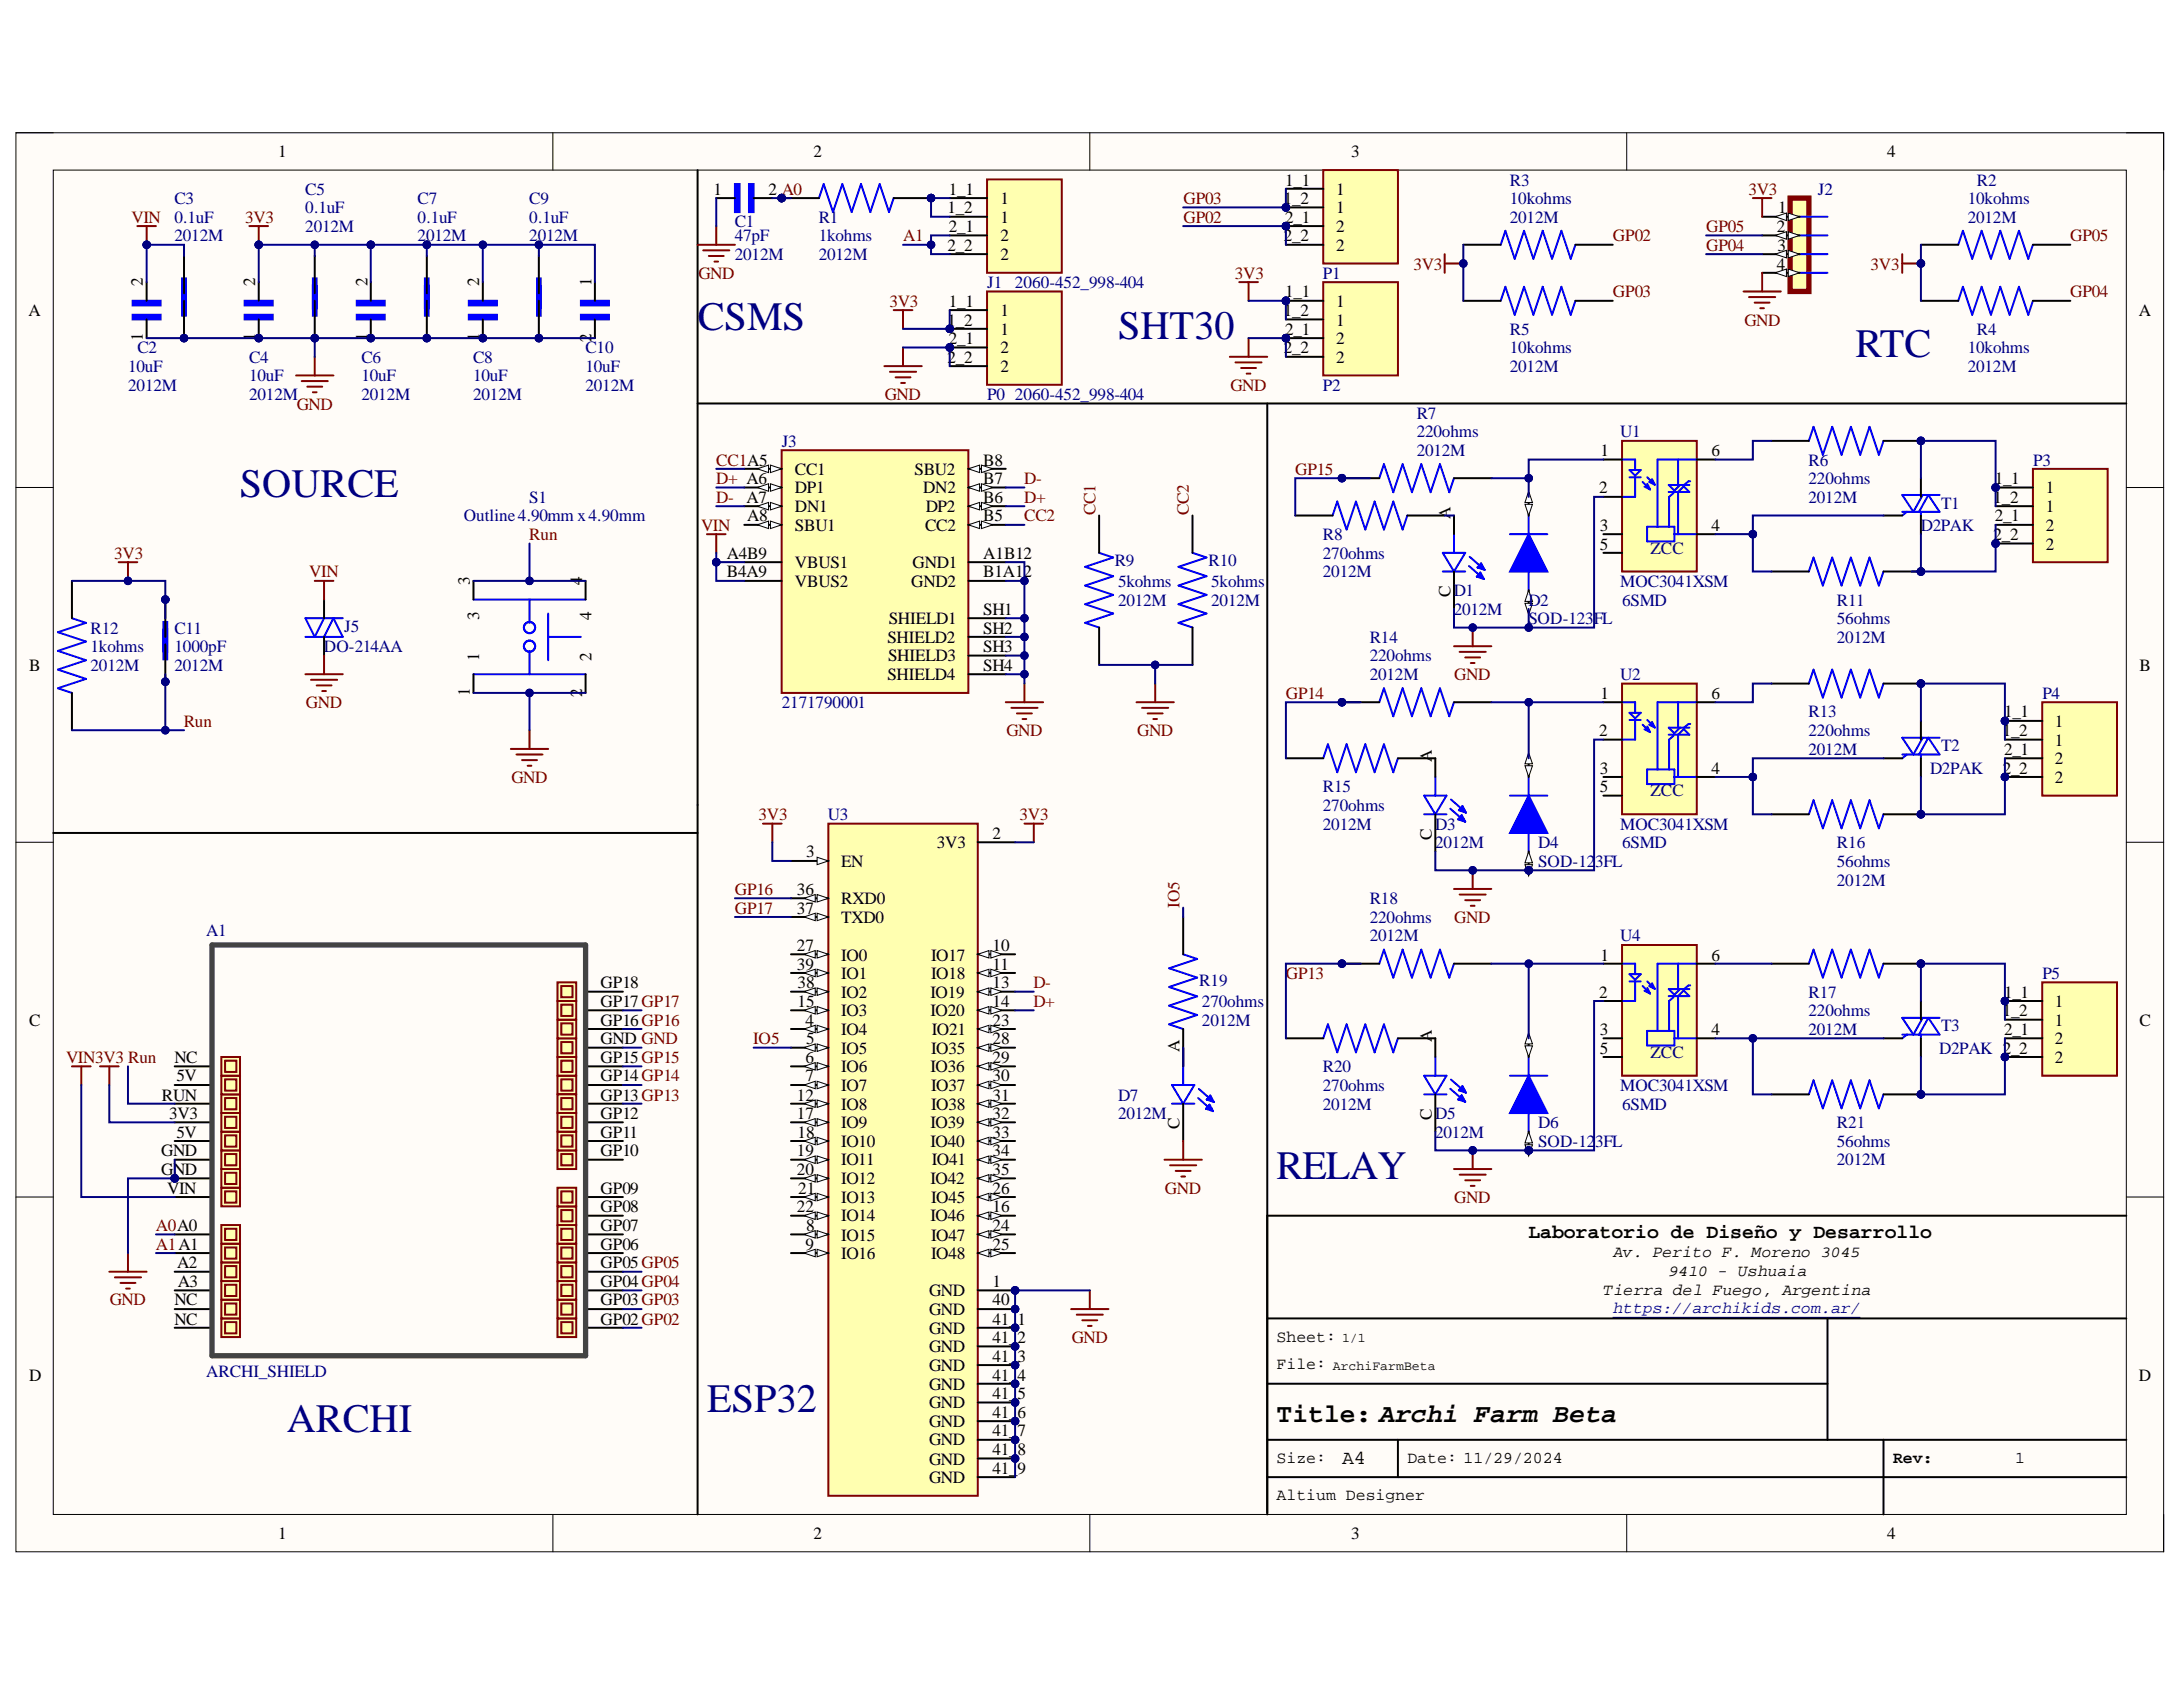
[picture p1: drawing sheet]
<svg xmlns="http://www.w3.org/2000/svg" width="279mm" height="216mm" viewBox="0 0 279 216" stroke-linecap="round" stroke-linejoin="round" font-family="sans-serif">
<defs><g id="words">
<g font-size="5.2" fill="#000080">
<text x="89.3" y="42.2">CSMS</text>
<text x="143.1" y="43.4">SHT30</text>
<text x="237.5" y="45.7">RTC</text>
<text x="30.7" y="63.7">SOURCE</text>
<text x="163.4" y="150.9">RELAY</text>
<text x="36.7" y="183.2">ARCHI</text>
<text x="90.5" y="180.8">ESP32</text>
</g>
<text font-size="3.4" x="163.4" y="182">Title: Archi Farm Beta</text>
<g font-size="2.5">
<text x="195.6" y="158.4">Laboratorio de Diseño y Desarrollo</text>
<text x="171.8" y="187.4">A4</text>
</g>
<g font-size="2.2">
<text x="35.6" y="20.1">1</text>
<text x="104.1" y="20.1">2</text>
<text x="164.5" y="23.8">1_1</text>
<text x="172.9" y="20.1">3</text>
<text x="241.5" y="20.1">4</text>
<text x="91.3" y="24.9">1</text>
<text x="98.4" y="24.9">2 A0</text>
<text x="121.3" y="27.3">1_2</text>
<text x="121.4" y="24.9">1_1</text>
<text x="121.4" y="29.7">2_1</text>
<text x="128" y="26.1">1</text>
<text x="128" y="28.5">1</text>
<text x="164.3" y="26.1">1_2</text>
<text x="164.5" y="28.5">2_1</text>
<text x="171" y="24.9">1</text>
<text x="171" y="27.3">1</text>
<text x="171" y="29.7">2</text>
<text x="227.4" y="29.7">2</text>
<text x="227.6" y="27.3">1</text>
<text x="121.3" y="32.1">2_2</text>
<text x="128" y="30.9">2</text>
<text x="128" y="33.3">2</text>
<text x="164.3" y="30.9">2_2</text>
<text x="171" y="32.1">2</text>
<text x="227.4" y="34.5">4</text>
<text x="227.5" y="32.1">3</text>
<text x="3.6" y="40.4">A</text>
<text x="18.3" y="36.6" transform="rotate(-90 18.3 36.6)">2</text>
<text x="32.6" y="36.6" transform="rotate(-90 32.6 36.6)">2</text>
<text x="47" y="36.6" transform="rotate(-90 47 36.6)">2</text>
<text x="61.3" y="36.6" transform="rotate(-90 61.3 36.6)">2</text>
<text x="75.7" y="36.6" transform="rotate(-90 75.7 36.6)">1</text>
<text x="121.3" y="41.7">1_2</text>
<text x="121.4" y="39.2">1_1</text>
<text x="128" y="40.4">1</text>
<text x="164.3" y="40.4">1_2</text>
<text x="164.5" y="38">1_1</text>
<text x="171" y="39.2">1</text>
<text x="171" y="41.7">1</text>
<text x="273.8" y="40.4">A</text>
<text x="18.3" y="43.6" transform="rotate(-90 18.3 43.6)">1</text>
<text x="32.6" y="43.6" transform="rotate(-90 32.6 43.6)">1</text>
<text x="47" y="43.6" transform="rotate(-90 47 43.6)">1</text>
<text x="61.3" y="43.6" transform="rotate(-90 61.3 43.6)">1</text>
<text x="75.7" y="43.8" transform="rotate(-90 75.7 43.8)">2</text>
<text x="121.3" y="46.4">2_2</text>
<text x="121.4" y="44">2_1</text>
<text x="128" y="42.9">1</text>
<text x="128" y="45.2">2</text>
<text x="128" y="47.6">2</text>
<text x="164.3" y="45.2">2_2</text>
<text x="164.5" y="42.9">2_1</text>
<text x="171" y="44">2</text>
<text x="171" y="46.4">2</text>
<text x="125.8" y="59.6">B8</text>
<text x="204.8" y="58.3">1</text>
<text x="219" y="58.3">6</text>
<text x="95.6" y="64.3">A7</text>
<text x="101.7" y="60.8">CC1</text>
<text x="101.7" y="63.2">DP1</text>
<text x="101.7" y="65.5">DN1</text>
<text x="117" y="60.8">SBU2</text>
<text x="118.1" y="63.2">DN2</text>
<text x="118.5" y="65.5">DP2</text>
<text x="125.8" y="62">B7</text>
<text x="125.8" y="64.3">B6</text>
<text x="204.7" y="63.2">2</text>
<text x="255.1" y="64.3">1_2</text>
<text x="255.3" y="62">1_1</text>
<text x="261.8" y="63.2">1</text>
<text x="261.8" y="65.5">1</text>
<text x="93" y="71.5">A4B9</text>
<text x="95.6" y="66.7">A8</text>
<text x="101.7" y="68">SBU1</text>
<text x="118.4" y="68">CC2</text>
<text x="125.8" y="66.7">B5</text>
<text x="125.8" y="71.5">A1B12</text>
<text x="185.6" y="66.5" transform="rotate(-90 185.6 66.5)">A</text>
<text x="204.7" y="68">3</text>
<text x="204.7" y="70.3">5</text>
<text x="219" y="68">4</text>
<text x="255.1" y="69.2">2_2</text>
<text x="255.3" y="66.7">2_1</text>
<text x="261.8" y="68">2</text>
<text x="261.8" y="70.3">2</text>
<text x="60.1" y="74.8" transform="rotate(-90 60.1 74.8)">3</text>
<text x="74.5" y="74.8" transform="rotate(-90 74.5 74.8)">4</text>
<text x="93" y="73.9">B4A9</text>
<text x="101.7" y="72.7">VBUS1</text>
<text x="101.7" y="75.1">VBUS2</text>
<text x="116.6" y="75.1">GND2</text>
<text x="116.8" y="72.7">GND1</text>
<text x="125.8" y="73.9">B1A12</text>
<text x="185.6" y="76.4" transform="rotate(-90 185.6 76.4)">C</text>
<text x="61.3" y="79.3" transform="rotate(-90 61.3 79.3)">3</text>
<text x="75.7" y="79.4" transform="rotate(-90 75.7 79.4)">4</text>
<text x="113.6" y="82.3">SHIELD2</text>
<text x="113.7" y="79.9">SHIELD1</text>
<text x="125.8" y="78.7">SH1</text>
<text x="125.8" y="81.1">SH2</text>
<text x="125.8" y="83.4">SH3</text>
<text x="3.7" y="85.8">B</text>
<text x="60.1" y="89" transform="rotate(-90 60.1 89)">1</text>
<text x="61.3" y="84.6" transform="rotate(-90 61.3 84.6)">1</text>
<text x="74.5" y="89.2" transform="rotate(-90 74.5 89.2)">2</text>
<text x="75.7" y="84.6" transform="rotate(-90 75.7 84.6)">2</text>
<text x="113.6" y="87.1">SHIELD4</text>
<text x="113.7" y="84.6">SHIELD3</text>
<text x="125.8" y="85.8">SH4</text>
<text x="204.8" y="89.4">1</text>
<text x="219" y="89.4">6</text>
<text x="273.8" y="85.8">B</text>
<text x="204.7" y="94.2">2</text>
<text x="256.3" y="94.2">1_2</text>
<text x="256.5" y="91.8">1_1</text>
<text x="263" y="93">1</text>
<text x="263" y="95.5">1</text>
<text x="183.3" y="97.5" transform="rotate(-90 183.3 97.5)">A</text>
<text x="204.7" y="99">3</text>
<text x="204.7" y="101.4">5</text>
<text x="219" y="99">4</text>
<text x="256.3" y="99">2_2</text>
<text x="256.5" y="96.6">2_1</text>
<text x="263" y="97.8">2</text>
<text x="263" y="100.2">2</text>
<text x="127" y="107.4">2</text>
<text x="183.3" y="107.5" transform="rotate(-90 183.3 107.5)">C</text>
<text x="103.2" y="109.7">3</text>
<text x="107.7" y="110.9">EN</text>
<text x="119.9" y="108.6">3V3</text>
<text x="102" y="114.6">36</text>
<text x="102" y="116.9">37</text>
<text x="107.7" y="115.7">RXD0</text>
<text x="107.7" y="118.1">TXD0</text>
<text x="102" y="121.7">27</text>
<text x="102" y="124.1">39</text>
<text x="107.7" y="122.9">IO0</text>
<text x="107.7" y="125.3">IO1</text>
<text x="119.2" y="122.9">IO17</text>
<text x="119.2" y="125.3">IO18</text>
<text x="127" y="121.7">10</text>
<text x="127" y="124.1">11</text>
<text x="204.8" y="122.9">1</text>
<text x="219" y="122.9">6</text>
<text x="3.7" y="131.3">C</text>
<text x="76.9" y="126.5">GP18</text>
<text x="76.9" y="131.3">GP16GP16</text>
<text x="76.9" y="128.8">GP17GP17</text>
<text x="102.1" y="126.5">38</text>
<text x="102.1" y="128.8">15</text>
<text x="103.1" y="131.3">4</text>
<text x="107.7" y="127.7">IO2</text>
<text x="107.7" y="130">IO3</text>
<text x="119.1" y="127.7">IO19</text>
<text x="119.1" y="130">IO20</text>
<text x="127" y="126.5">13</text>
<text x="127" y="128.8">14</text>
<text x="127" y="131.3">23</text>
<text x="204.7" y="127.7">2</text>
<text x="256.3" y="130">1_2</text>
<text x="256.5" y="127.7">1_1</text>
<text x="263" y="128.8">1</text>
<text x="263" y="131.3">1</text>
<text x="273.8" y="131.3">C</text>
<text x="22.3" y="136">NC</text>
<text x="76.9" y="133.7">GND GND</text>
<text x="76.9" y="136">GP15GP15</text>
<text x="103.1" y="136">6</text>
<text x="103.2" y="133.7">5</text>
<text x="107.7" y="132.5">IO4</text>
<text x="107.7" y="134.8">IO5</text>
<text x="107.7" y="137.2">IO6</text>
<text x="119.1" y="137.2">IO36</text>
<text x="119.2" y="134.8">IO35</text>
<text x="119.2" y="132.5">IO21</text>
<text x="127" y="133.7">28</text>
<text x="127" y="136">29</text>
<text x="151" y="134.6" transform="rotate(-90 151 134.6)">A</text>
<text x="183.3" y="133.3" transform="rotate(-90 183.3 133.3)">A</text>
<text x="204.7" y="132.5">3</text>
<text x="204.7" y="134.8">5</text>
<text x="219" y="132.5">4</text>
<text x="256.5" y="132.5">2_1</text>
<text x="263" y="133.7">2</text>
<text x="263" y="136">2</text>
<text x="20.7" y="140.9">RUN</text>
<text x="21.6" y="143.2">3V3</text>
<text x="22.6" y="138.4">5V</text>
<text x="76.9" y="143.2">GP12</text>
<text x="76.9" y="140.9">GP13GP13</text>
<text x="76.9" y="138.4">GP14GP14</text>
<text x="102" y="140.9">12</text>
<text x="102" y="143.2">17</text>
<text x="103.1" y="138.4">7</text>
<text x="107.7" y="139.6">IO7</text>
<text x="107.7" y="142">IO8</text>
<text x="119.2" y="139.6">IO37</text>
<text x="119.2" y="142">IO38</text>
<text x="127" y="138.4">30</text>
<text x="127" y="140.9">31</text>
<text x="127" y="143.2">32</text>
<text x="183.3" y="143.3" transform="rotate(-90 183.3 143.3)">C</text>
<text x="20.6" y="148">GND</text>
<text x="22.6" y="145.6">5V</text>
<text x="76.9" y="148">GP10</text>
<text x="76.9" y="145.6">GP11</text>
<text x="102" y="148">19</text>
<text x="102.1" y="145.6">18</text>
<text x="107.7" y="144.4">IO9</text>
<text x="107.7" y="146.8">IO10</text>
<text x="107.7" y="149.1">IO11</text>
<text x="119.1" y="144.4">IO39</text>
<text x="119.1" y="146.8">IO40</text>
<text x="119.2" y="149.1">IO41</text>
<text x="127" y="145.6">33</text>
<text x="127" y="148">34</text>
<text x="151" y="144.5" transform="rotate(-90 151 144.5)">C</text>
<text x="20.6" y="150.4">GND</text>
<text x="21.4" y="152.8">VIN</text>
<text x="76.9" y="155.1">GP08</text>
<text x="76.9" y="152.8">GP09</text>
<text x="102" y="150.4">20</text>
<text x="102" y="155.1">22</text>
<text x="102.2" y="152.8">21</text>
<text x="107.7" y="151.6">IO12</text>
<text x="107.7" y="154">IO13</text>
<text x="119.1" y="151.6">IO42</text>
<text x="119.2" y="154">IO45</text>
<text x="127" y="150.4">35</text>
<text x="127" y="152.8">26</text>
<text x="127" y="155.1">16</text>
<text x="76.9" y="160">GP06</text>
<text x="76.9" y="157.5">GP07</text>
<text x="103.1" y="160">9</text>
<text x="103.2" y="157.5">8</text>
<text x="107.7" y="156.3">IO14</text>
<text x="107.7" y="158.8">IO15</text>
<text x="107.7" y="161.1">IO16</text>
<text x="119.1" y="156.3">IO46</text>
<text x="119.2" y="158.8">IO47</text>
<text x="119.2" y="161.1">IO48</text>
<text x="127" y="157.5">24</text>
<text x="127" y="160">25</text>
<text x="22.3" y="167.1">NC</text>
<text x="22.7" y="162.3">A2</text>
<text x="22.7" y="164.7">A3</text>
<text x="76.9" y="167.1">GP03GP03</text>
<text x="76.9" y="164.7">GP04GP04</text>
<text x="76.9" y="162.3">GP05GP05</text>
<text x="118.9" y="165.9">GND</text>
<text x="127" y="164.7">1</text>
<text x="127" y="167.1">40</text>
<text x="22.3" y="169.5">NC</text>
<text x="76.9" y="169.5">GP02GP02</text>
<text x="118.9" y="168.3">GND</text>
<text x="118.9" y="170.7">GND</text>
<text x="118.9" y="173.1">GND</text>
<text x="127" y="169.5">41_</text>
<text x="127" y="171.9">41_</text>
<text x="130.2" y="169.5">1</text>
<text x="130.2" y="171.9">2</text>
<text x="3.7" y="176.7">D</text>
<text x="118.9" y="175.4">GND</text>
<text x="118.9" y="177.9">GND</text>
<text x="127" y="174.2">41_</text>
<text x="127" y="176.7">41_</text>
<text x="127" y="179.1">41_</text>
<text x="130.2" y="174.2">3</text>
<text x="130.2" y="176.7">4</text>
<text x="130.2" y="179.1">5</text>
<text x="273.8" y="176.7">D</text>
<text x="118.9" y="180.2">GND</text>
<text x="118.9" y="182.6">GND</text>
<text x="118.9" y="185">GND</text>
<text x="127" y="181.4">41_</text>
<text x="127" y="183.8">41_</text>
<text x="130.2" y="181.4">6</text>
<text x="130.2" y="183.8">7</text>
<text x="118.9" y="187.4">GND</text>
<text x="118.9" y="189.8">GND</text>
<text x="127" y="186.3">41_</text>
<text x="127" y="188.6">41_</text>
<text x="130.2" y="186.3">8</text>
<text x="130.2" y="188.6">9</text>
<text x="35.6" y="197">1</text>
<text x="104.1" y="197">2</text>
<text x="172.9" y="197">3</text>
<text x="241.5" y="197">4</text>
</g>
<g font-size="2.2" fill="#000080">
<text x="193.2" y="23.8">R3</text>
<text x="253" y="23.8">R2</text>
<text x="22.3" y="28.5">0.1uF</text>
<text x="22.3" y="26.1">C3</text>
<text x="39.1" y="27.3">0.1uF</text>
<text x="39.1" y="29.7">2012M</text>
<text x="39.1" y="24.9">C5</text>
<text x="53.4" y="28.5">0.1uF</text>
<text x="53.4" y="26.1">C7</text>
<text x="67.7" y="28.5">0.1uF</text>
<text x="67.7" y="26.1">C9</text>
<text x="94" y="29.1">C1</text>
<text x="104.8" y="28.5">R1</text>
<text x="193.2" y="28.5">2012M</text>
<text x="193.2" y="26.1">10kohms</text>
<text x="232.7" y="24.9">J2</text>
<text x="251.8" y="28.5">2012M</text>
<text x="251.8" y="26.1">10kohms</text>
<text x="22.3" y="30.9">2012M</text>
<text x="53.4" y="30.9">2012M</text>
<text x="67.7" y="30.9">2012M</text>
<text x="94" y="33.3">2012M</text>
<text x="94" y="30.9">47pF</text>
<text x="104.8" y="30.9">1kohms</text>
<text x="104.8" y="33.3">2012M</text>
<text x="169.3" y="35.7">P1</text>
<text x="126.3" y="36.9">J1</text>
<text x="129.9" y="36.9">2060-452_998-404</text>
<text x="16.4" y="47.6">10uF</text>
<text x="17.6" y="45.2">C2</text>
<text x="31.9" y="46.4">C4</text>
<text x="46.3" y="46.4">C6</text>
<text x="60.6" y="46.4">C8</text>
<text x="74.9" y="47.6">10uF</text>
<text x="74.9" y="45.2">C10</text>
<text x="193.2" y="47.6">2012M</text>
<text x="193.2" y="45.2">10kohms</text>
<text x="193.2" y="42.9">R5</text>
<text x="251.8" y="47.6">2012M</text>
<text x="251.8" y="45.2">10kohms</text>
<text x="253" y="42.9">R4</text>
<text x="16.4" y="50">2012M</text>
<text x="31.9" y="51.2">2012M</text>
<text x="31.9" y="48.8">10uF</text>
<text x="46.3" y="51.2">2012M</text>
<text x="46.3" y="48.8">10uF</text>
<text x="60.6" y="51.2">2012M</text>
<text x="60.6" y="48.8">10uF</text>
<text x="74.9" y="50">2012M</text>
<text x="126.3" y="51.2">P0</text>
<text x="129.9" y="51.2">2060-452_998-404</text>
<text x="169.3" y="50">P2</text>
<text x="181.3" y="53.6">R7</text>
<text x="100" y="57.2">J3</text>
<text x="181.3" y="58.3">2012M</text>
<text x="181.3" y="56">220ohms</text>
<text x="207.4" y="56">U1</text>
<text x="231.5" y="59.6">R6</text>
<text x="260.2" y="59.6">P3</text>
<text x="67.7" y="64.3">S1</text>
<text x="231.5" y="64.3">2012M</text>
<text x="231.5" y="62">220ohms</text>
<text x="248.5" y="65.1">T1</text>
<text x="59.4" y="66.7">Outline4.90mm x4.90mm</text>
<text x="169.3" y="71.5">270ohms</text>
<text x="169.3" y="69.2">R8</text>
<text x="211.3" y="70.8">ZCC</text>
<text x="245.8" y="68">D2PAK</text>
<text x="142.7" y="72.5">R9</text>
<text x="143.1" y="75.1">5kohms</text>
<text x="143.1" y="77.5">2012M</text>
<text x="154.7" y="72.5">R10</text>
<text x="155" y="75.1">5kohms</text>
<text x="155" y="77.5">2012M</text>
<text x="169.3" y="73.9">2012M</text>
<text x="186.1" y="76.3">D1</text>
<text x="195.6" y="77.5">D2</text>
<text x="207.4" y="75.1">MOC3041XSM</text>
<text x="207.6" y="77.5">6SMD</text>
<text x="235.1" y="77.5">R11</text>
<text x="11.6" y="83.4">1kohms</text>
<text x="11.6" y="81.1">R12</text>
<text x="22.3" y="83.4">1000pF</text>
<text x="22.3" y="81.1">C11</text>
<text x="41.4" y="83.4">DO-214AA</text>
<text x="44.1" y="80.8">J5</text>
<text x="175.3" y="82.3">R14</text>
<text x="186.1" y="78.7">2012M</text>
<text x="195.6" y="79.9">SOD-123FL</text>
<text x="235.1" y="82.3">2012M</text>
<text x="235.1" y="79.9">56ohms</text>
<text x="11.6" y="85.8">2012M</text>
<text x="22.3" y="85.8">2012M</text>
<text x="175.3" y="87.1">2012M</text>
<text x="175.3" y="84.6">220ohms</text>
<text x="207.4" y="87.1">U2</text>
<text x="261.4" y="89.4">P4</text>
<text x="100" y="90.6">2171790001</text>
<text x="231.5" y="94.2">220ohms</text>
<text x="231.5" y="91.8">R13</text>
<text x="169.3" y="101.4">R15</text>
<text x="211.3" y="101.9">ZCC</text>
<text x="231.5" y="96.6">2012M</text>
<text x="247" y="99">D2PAK</text>
<text x="248.5" y="96.1">T2</text>
<text x="106" y="105">U3</text>
<text x="169.3" y="106.2">2012M</text>
<text x="169.3" y="103.7">270ohms</text>
<text x="183.7" y="106.2">D3</text>
<text x="207.4" y="106.2">MOC3041XSM</text>
<text x="183.7" y="108.6">2012M</text>
<text x="196.9" y="110.9">SOD-123FL</text>
<text x="196.9" y="108.6">D4</text>
<text x="207.6" y="108.6">6SMD</text>
<text x="235.1" y="113.4">2012M</text>
<text x="235.1" y="110.9">56ohms</text>
<text x="235.1" y="108.6">R16</text>
<text x="26.4" y="119.8">A1</text>
<text x="175.3" y="118.1">220ohms</text>
<text x="175.3" y="115.7">R18</text>
<text x="175.3" y="120.5">2012M</text>
<text x="207.4" y="120.5">U4</text>
<text x="261.4" y="125.3">P5</text>
<text x="153.5" y="126.2">R19</text>
<text x="153.8" y="131.3">2012M</text>
<text x="153.8" y="128.8">270ohms</text>
<text x="231.5" y="130">220ohms</text>
<text x="231.5" y="127.7">R17</text>
<text x="248.5" y="132">T3</text>
<text x="169.3" y="137.2">R20</text>
<text x="211.3" y="135.4">ZCC</text>
<text x="231.5" y="132.5">2012M</text>
<text x="248.2" y="134.8">D2PAK 2_2</text>
<text x="143.1" y="143.2">2012M</text>
<text x="143.1" y="140.9">D7</text>
<text x="169.3" y="142">2012M</text>
<text x="169.3" y="139.6">270ohms</text>
<text x="183.7" y="143.2">D5</text>
<text x="207.4" y="139.6">MOC3041XSM</text>
<text x="207.6" y="142">6SMD</text>
<text x="183.7" y="145.6">2012M</text>
<text x="196.9" y="146.8">SOD-123FL</text>
<text x="196.9" y="144.4">D6</text>
<text x="235.1" y="149.1">2012M</text>
<text x="235.1" y="146.8">56ohms</text>
<text x="235.1" y="144.4">R21</text>
<text x="26.4" y="176.2">ARCHI_SHIELD</text>
</g>
<g font-size="2.2" fill="#800000">
<text x="16.8" y="28.5">VIN</text>
<text x="31.4" y="28.5">3V3</text>
<text x="151.5" y="28.5">GP02</text>
<text x="151.5" y="26.1">GP03</text>
<text x="218.4" y="29.7">GP05</text>
<text x="223.8" y="24.9">3V3</text>
<text x="89.4" y="35.7">GND</text>
<text x="115.6" y="30.9">A1</text>
<text x="158.1" y="35.7">3V3</text>
<text x="180.9" y="34.5">3V3</text>
<text x="206.4" y="30.9">GP02</text>
<text x="218.4" y="32.1">GP04</text>
<text x="239.4" y="34.5">3V3</text>
<text x="265" y="30.9">GP05</text>
<text x="113.8" y="39.2">3V3</text>
<text x="206.4" y="38">GP03</text>
<text x="223.3" y="41.7">GND</text>
<text x="265" y="38">GP04</text>
<text x="38" y="52.4">GND</text>
<text x="113.2" y="51.2">GND</text>
<text x="157.5" y="50">GND</text>
<text x="91.7" y="59.6">CC1A5</text>
<text x="91.7" y="62">D+ A6</text>
<text x="91.7" y="64.3">D-</text>
<text x="131.1" y="62">D-</text>
<text x="131.1" y="64.3">D+</text>
<text x="140.2" y="65.9" transform="rotate(-90 140.2 65.9)">CC1</text>
<text x="152.1" y="65.9" transform="rotate(-90 152.1 65.9)">CC2</text>
<text x="165.8" y="60.8">GP15</text>
<text x="14.6" y="71.5">3V3</text>
<text x="67.7" y="69.2">Run</text>
<text x="89.7" y="68">VIN</text>
<text x="131.1" y="66.7">CC2</text>
<text x="39.6" y="73.9">VIN</text>
<text x="164.6" y="89.4">GP14</text>
<text x="186.1" y="87.1">GND</text>
<text x="23.5" y="93">Run</text>
<text x="39.2" y="90.6">GND</text>
<text x="128.8" y="94.2">GND</text>
<text x="145.5" y="94.2">GND</text>
<text x="65.5" y="100.2">GND</text>
<text x="97.1" y="105">3V3</text>
<text x="130.5" y="105">3V3</text>
<text x="94" y="116.9">GP17</text>
<text x="94" y="114.6">GP16</text>
<text x="151" y="116.2" transform="rotate(-90 151 116.2)">IO5</text>
<text x="186.1" y="118.1">GND</text>
<text x="164.6" y="125.3">GP13</text>
<text x="132.3" y="126.5">D-</text>
<text x="132.3" y="128.8">D+</text>
<text x="8.5" y="136">VIN3V3 Run</text>
<text x="96.4" y="133.7">IO5</text>
<text x="149.1" y="152.8">GND</text>
<text x="186.1" y="154">GND</text>
<text x="20" y="157.5">A0A0</text>
<text x="20" y="160">A1A1</text>
<text x="14" y="167.1">GND</text>
<text x="137.2" y="171.9">GND</text>
</g>
<g font-size="2.1">
<text x="206.4" y="160.9">Av. Perito F. Moreno 3045</text>
<text x="205.3" y="165.7">Tierra del Fuego, Argentina</text>
<text x="213.5" y="163.3">9410 - Ushuaia</text>
<text x="163.4" y="171.7">Sheet:</text>
<text x="163.4" y="175.3">File:</text>
<text x="163.4" y="187.2">Size:</text>
<text x="180.1" y="187.2">Date: 11/29/2024</text>
<text x="242.3" y="187.2">Rev:</text>
<text x="257.9" y="187.2">1</text>
<text x="163.4" y="192">Altium Designer</text>
</g>
<text font-size="2.1" fill="#000080" x="206.4" y="168.1">https://archikids.com.ar/</text>
<g font-size="1.7">
<text x="171.8" y="171.8">1/1</text>
<text x="170.6" y="175.3">ArchiFarmBeta</text>
</g>
</g></defs>
<path d="M2 17h274.9v181.6h-274.9z" fill-rule="evenodd" fill="#fffcf8"/>
<path d="M2 17h274.9v181.6h-274.9z" fill="none" stroke="#000" stroke-width=".13"/>
<path d="M6.8 21.8h265.3v172h-265.3z" fill-rule="evenodd" fill="#fffcf8"/>
<g fill="none" stroke="#000" stroke-width=".13">
<path d="M2 17h4.8M70.8 17v4.8M139.5 17v4.8M208.2 17v4.8M272.1 17h4.8v4.8M6.8 21.8h265.3v172h-265.3zM2 62.4h4.8M272.1 62.4h4.8M2 107.8h4.8M272.1 107.8h4.8M2 153.2h4.8M272.1 153.2h4.8"/>
<path d="M70.8 193.8v4.8M139.5 193.8v4.8M208.2 193.8v4.8M276.9 193.8v4.8"/>
</g>
<path d="M206.4 168.6h31.7" fill="none" stroke="#000080" stroke-width=".13"/>
<path d="M272.1 155.6h-109.9v38.2M162.2 168.7h109.9M162.2 177.1h71.7M233.9 168.7v15.6M162.2 189h109.9M162.2 184.3h109.9M178.9 184.3v4.7M241.1 184.3v9.5" fill="none" stroke="#000" stroke-width=".25"/>
<path d="M193.3 68.4h4.7M195.7 66v2.4M195.7 73.1v2.4" fill="none" stroke="#00f" stroke-width=".25"/>
<path d="M195.7 68.4l2.3 4.7h-4.7z" fill="#00f"/>
<path d="M195.7 68.4l2.3 4.7h-4.7z" fill="none" stroke="#00f" stroke-width=".25"/>
<path d="M195.7 63.6v2.4" fill="none" stroke="#000" stroke-width=".25"/>
<path d="M195.2 64.5h.9l-.4 1.5z" fill="#f8fcff"/>
<path d="M195.2 64.5h.9l-.4 1.5z" fill="none" stroke="#000" stroke-width=".13"/>
<path d="M195.7 62.9l.4 1.4h-.9z" fill="#f8fcff"/>
<path d="M195.7 62.9l.4 1.4h-.9z" fill="none" stroke="#000" stroke-width=".13"/>
<path d="M195.7 75.5v2.4" fill="none" stroke="#000" stroke-width=".25"/>
<path d="M195.7 75.5l.4 1.5h-.9z" fill="#f8fcff"/>
<path d="M195.7 75.5l.4 1.5h-.9z" fill="none" stroke="#000" stroke-width=".13"/>
<path d="M195.2 77.2h.9l-.4 1.4z" fill="#f8fcff"/>
<path d="M195.2 77.2h.9l-.4 1.4z" fill="none" stroke="#000" stroke-width=".13"/>
<circle cx="195.7" cy="111.4" r=".48" fill="#000080"/>
<circle cx="195.7" cy="111.4" r=".48" fill="none" stroke="#000080" stroke-width=".13"/>
<path d="M195.7 99.4v2.4M193.3 101.8h4.7M195.7 106.6v2.4" fill="none" stroke="#00f" stroke-width=".25"/>
<path d="M195.7 101.8l2.3 4.8h-4.7z" fill="#00f"/>
<path d="M195.7 101.8l2.3 4.8h-4.7z" fill="none" stroke="#00f" stroke-width=".25"/>
<path d="M195.7 97v2.4" fill="none" stroke="#000" stroke-width=".25"/>
<path d="M195.2 98h.9l-.4 1.4z" fill="#f8fcff"/>
<path d="M195.2 98h.9l-.4 1.4z" fill="none" stroke="#000" stroke-width=".13"/>
<path d="M195.7 96.3l.4 1.5h-.9z" fill="#f8fcff"/>
<path d="M195.7 96.3l.4 1.5h-.9z" fill="none" stroke="#000" stroke-width=".13"/>
<path d="M195.7 109v2.4" fill="none" stroke="#000" stroke-width=".25"/>
<path d="M195.7 109l.4 1.4h-.9z" fill="#f8fcff"/>
<path d="M195.7 109l.4 1.4h-.9z" fill="none" stroke="#000" stroke-width=".13"/>
<path d="M195.2 110.7h.9l-.4 1.4z" fill="#f8fcff"/>
<path d="M195.2 110.7h.9l-.4 1.4z" fill="none" stroke="#000" stroke-width=".13"/>
<circle cx="195.7" cy="111.4" r=".48" fill="#000080"/>
<circle cx="195.7" cy="111.4" r=".48" fill="none" stroke="#000080" stroke-width=".13"/>
<circle cx="195.7" cy="147.2" r=".48" fill="#000080"/>
<circle cx="195.7" cy="147.2" r=".48" fill="none" stroke="#000080" stroke-width=".13"/>
<path d="M193.3 137.7h4.7M195.7 135.3v2.4M195.7 142.4v2.4" fill="none" stroke="#00f" stroke-width=".25"/>
<path d="M195.7 137.7l2.3 4.7h-4.7z" fill="#00f"/>
<path d="M195.7 137.7l2.3 4.7h-4.7z" fill="none" stroke="#00f" stroke-width=".25"/>
<path d="M195.7 132.9v2.4" fill="none" stroke="#000" stroke-width=".25"/>
<path d="M195.2 133.8h.9l-.4 1.5z" fill="#f8fcff"/>
<path d="M195.2 133.8h.9l-.4 1.5z" fill="none" stroke="#000" stroke-width=".13"/>
<path d="M195.7 132.2l.4 1.4h-.9z" fill="#f8fcff"/>
<path d="M195.7 132.2l.4 1.4h-.9z" fill="none" stroke="#000" stroke-width=".13"/>
<path d="M195.7 144.8v2.4" fill="none" stroke="#000" stroke-width=".25"/>
<path d="M195.7 144.8l.4 1.5h-.9z" fill="#f8fcff"/>
<path d="M195.7 144.8l.4 1.5h-.9z" fill="none" stroke="#000" stroke-width=".13"/>
<path d="M195.2 146.5h.9l-.4 1.4z" fill="#f8fcff"/>
<path d="M195.2 146.5h.9l-.4 1.4z" fill="none" stroke="#000" stroke-width=".13"/>
<circle cx="195.7" cy="147.2" r=".48" fill="#000080"/>
<circle cx="195.7" cy="147.2" r=".48" fill="none" stroke="#000080" stroke-width=".13"/>
<path d="M186.1 82.7h4.8M186.8 83.4h3.4M187.5 84.1h1.9M188.2 84.9h.5M188.5 80.3v2.4" fill="none" stroke="#800000" stroke-width=".25"/>
<circle cx="188.5" cy="80.3" r=".48" fill="#000080"/>
<circle cx="188.5" cy="80.3" r=".48" fill="none" stroke="#000080" stroke-width=".13"/>
<path d="M186.1 113.8h4.8M186.8 114.5h3.4M187.5 115.2h1.9M188.2 115.9h.5M188.5 111.4v2.4" fill="none" stroke="#800000" stroke-width=".25"/>
<circle cx="188.5" cy="111.4" r=".48" fill="#000080"/>
<circle cx="188.5" cy="111.4" r=".48" fill="none" stroke="#000080" stroke-width=".13"/>
<path d="M186.1 149.6h4.8M186.8 150.3h3.4M187.5 151h1.9M188.2 151.8h.5M188.5 147.2v2.4" fill="none" stroke="#800000" stroke-width=".25"/>
<circle cx="188.5" cy="147.2" r=".48" fill="#000080"/>
<circle cx="188.5" cy="147.2" r=".48" fill="none" stroke="#000080" stroke-width=".13"/>
<path d="M114.4 39.7h2.4M115.6 39.7v2.4" fill="none" stroke="#800000" stroke-width=".25"/>
<circle cx="100" cy="25.4" r=".48" fill="#000080"/>
<circle cx="100" cy="25.4" r=".48" fill="none" stroke="#000080" stroke-width=".13"/>
<path d="M89.3 21.8v172" fill="none" stroke="#000" stroke-width=".25"/>
<g fill="none" stroke="#800000" stroke-width=".25">
<path d="M31.9 28.9h2.4M33.1 28.9v2.4M37.9 48.1h4.8M38.6 48.8h3.4M39.3 49.5h1.9M40 50.2h.5M40.3 45.7v2.4M9.2 136.5h2.4M10.4 136.5v2.4M12.8 136.5h2.4M14 136.5v2.4M14 162.8h4.8"/>
<path d="M14.7 163.5h3.4M15.4 164.2h1.9M16.1 164.9h.5M16.4 160.4v2.4M137.1 167.5h4.8M137.8 168.2h3.4M138.5 169h1.9M139.2 169.7h.5M139.5 165.1v2.4"/>
</g>
<circle cx="33.1" cy="31.3" r=".48" fill="#000080"/>
<circle cx="33.1" cy="31.3" r=".48" fill="none" stroke="#000080" stroke-width=".13"/>
<circle cx="129.9" cy="165.1" r=".48" fill="#000080"/>
<circle cx="129.9" cy="165.1" r=".48" fill="none" stroke="#000080" stroke-width=".13"/>
<circle cx="129.9" cy="167.5" r=".48" fill="#000080"/>
<circle cx="129.9" cy="167.5" r=".48" fill="none" stroke="#000080" stroke-width=".13"/>
<circle cx="129.9" cy="169.9" r=".48" fill="#000080"/>
<circle cx="129.9" cy="169.9" r=".48" fill="none" stroke="#000080" stroke-width=".13"/>
<circle cx="129.9" cy="172.3" r=".48" fill="#000080"/>
<circle cx="129.9" cy="172.3" r=".48" fill="none" stroke="#000080" stroke-width=".13"/>
<circle cx="129.9" cy="174.7" r=".48" fill="#000080"/>
<circle cx="129.9" cy="174.7" r=".48" fill="none" stroke="#000080" stroke-width=".13"/>
<circle cx="129.9" cy="177.1" r=".48" fill="#000080"/>
<circle cx="129.9" cy="177.1" r=".48" fill="none" stroke="#000080" stroke-width=".13"/>
<circle cx="129.9" cy="179.5" r=".48" fill="#000080"/>
<circle cx="129.9" cy="179.5" r=".48" fill="none" stroke="#000080" stroke-width=".13"/>
<circle cx="129.9" cy="181.9" r=".48" fill="#000080"/>
<circle cx="129.9" cy="181.9" r=".48" fill="none" stroke="#000080" stroke-width=".13"/>
<circle cx="129.9" cy="184.3" r=".48" fill="#000080"/>
<circle cx="129.9" cy="184.3" r=".48" fill="none" stroke="#000080" stroke-width=".13"/>
<circle cx="129.9" cy="186.7" r=".48" fill="#000080"/>
<circle cx="129.9" cy="186.7" r=".48" fill="none" stroke="#000080" stroke-width=".13"/>
<path d="M106 105.4h19.1v86h-19.1z" fill-rule="evenodd" fill="#ffffb0"/>
<path d="M106 105.4h19.1v86h-19.1z" fill="none" stroke="#800000" stroke-width=".25"/>
<path d="M101.2 110.2h4.8" fill="none" stroke="#000" stroke-width=".25"/>
<path d="M104.6 109.7l1.4 .5-1.4 .5z" fill="#f8fcff"/>
<path d="M104.6 109.7l1.4 .5-1.4 .5z" fill="none" stroke="#000" stroke-width=".13"/>
<path d="M101.2 115h4.8" fill="none" stroke="#000" stroke-width=".25"/>
<path d="M104.6 114.5l1.4 .5-1.4 .4z" fill="#f8fcff"/>
<path d="M104.6 114.5l1.4 .5-1.4 .4z" fill="none" stroke="#000" stroke-width=".13"/>
<path d="M102.9 115l1.4-.5v.9z" fill="#f8fcff"/>
<path d="M102.9 115l1.4-.5v.9z" fill="none" stroke="#000" stroke-width=".13"/>
<path d="M101.2 117.4h4.8" fill="none" stroke="#000" stroke-width=".25"/>
<path d="M104.6 116.9l1.4 .5-1.4 .4z" fill="#f8fcff"/>
<path d="M104.6 116.9l1.4 .5-1.4 .4z" fill="none" stroke="#000" stroke-width=".13"/>
<path d="M102.9 117.4l1.4-.5v.9z" fill="#f8fcff"/>
<path d="M102.9 117.4l1.4-.5v.9z" fill="none" stroke="#000" stroke-width=".13"/>
<path d="M101.2 122.1h4.8" fill="none" stroke="#000" stroke-width=".25"/>
<path d="M104.6 121.7l1.4 .4-1.4 .5z" fill="#f8fcff"/>
<path d="M104.6 121.7l1.4 .4-1.4 .5z" fill="none" stroke="#000" stroke-width=".13"/>
<path d="M102.9 122.1l1.4-.4v.9z" fill="#f8fcff"/>
<path d="M102.9 122.1l1.4-.4v.9z" fill="none" stroke="#000" stroke-width=".13"/>
<path d="M101.2 124.5h4.8" fill="none" stroke="#000" stroke-width=".25"/>
<path d="M104.6 124l1.4 .5-1.4 .5z" fill="#f8fcff"/>
<path d="M104.6 124l1.4 .5-1.4 .5z" fill="none" stroke="#000" stroke-width=".13"/>
<path d="M102.9 124.5l1.4-.5v1z" fill="#f8fcff"/>
<path d="M102.9 124.5l1.4-.5v1z" fill="none" stroke="#000" stroke-width=".13"/>
<path d="M101.2 126.9h4.8" fill="none" stroke="#000" stroke-width=".25"/>
<path d="M104.6 126.4l1.4 .5-1.4 .5z" fill="#f8fcff"/>
<path d="M104.6 126.4l1.4 .5-1.4 .5z" fill="none" stroke="#000" stroke-width=".13"/>
<path d="M102.9 126.9l1.4-.5v1z" fill="#f8fcff"/>
<path d="M102.9 126.9l1.4-.5v1z" fill="none" stroke="#000" stroke-width=".13"/>
<path d="M101.2 129.3h4.8" fill="none" stroke="#000" stroke-width=".25"/>
<path d="M104.6 128.8l1.4 .5-1.4 .5z" fill="#f8fcff"/>
<path d="M104.6 128.8l1.4 .5-1.4 .5z" fill="none" stroke="#000" stroke-width=".13"/>
<path d="M102.9 129.3l1.4-.5v1z" fill="#f8fcff"/>
<path d="M102.9 129.3l1.4-.5v1z" fill="none" stroke="#000" stroke-width=".13"/>
<path d="M101.2 131.7h4.8" fill="none" stroke="#000" stroke-width=".25"/>
<path d="M104.6 131.2l1.4 .5-1.4 .5z" fill="#f8fcff"/>
<path d="M104.6 131.2l1.4 .5-1.4 .5z" fill="none" stroke="#000" stroke-width=".13"/>
<path d="M102.9 131.7l1.4-.5v1z" fill="#f8fcff"/>
<path d="M102.9 131.7l1.4-.5v1z" fill="none" stroke="#000" stroke-width=".13"/>
<path d="M101.2 134.1h4.8" fill="none" stroke="#000" stroke-width=".25"/>
<path d="M104.6 133.6l1.4 .5-1.4 .5z" fill="#f8fcff"/>
<path d="M104.6 133.6l1.4 .5-1.4 .5z" fill="none" stroke="#000" stroke-width=".13"/>
<path d="M102.9 134.1l1.4-.5v1z" fill="#f8fcff"/>
<path d="M102.9 134.1l1.4-.5v1z" fill="none" stroke="#000" stroke-width=".13"/>
<path d="M101.2 136.5h4.8" fill="none" stroke="#000" stroke-width=".25"/>
<path d="M104.6 136l1.4 .5-1.4 .4z" fill="#f8fcff"/>
<path d="M104.6 136l1.4 .5-1.4 .4z" fill="none" stroke="#000" stroke-width=".13"/>
<path d="M102.9 136.5l1.4-.5v.9z" fill="#f8fcff"/>
<path d="M102.9 136.5l1.4-.5v.9z" fill="none" stroke="#000" stroke-width=".13"/>
<path d="M101.2 138.9h4.8" fill="none" stroke="#000" stroke-width=".25"/>
<path d="M104.6 138.4l1.4 .5-1.4 .4z" fill="#f8fcff"/>
<path d="M104.6 138.4l1.4 .5-1.4 .4z" fill="none" stroke="#000" stroke-width=".13"/>
<path d="M102.9 138.9l1.4-.5v.9z" fill="#f8fcff"/>
<path d="M102.9 138.9l1.4-.5v.9z" fill="none" stroke="#000" stroke-width=".13"/>
<path d="M101.2 141.2h4.8" fill="none" stroke="#000" stroke-width=".25"/>
<path d="M104.6 140.8l1.4 .4-1.4 .5z" fill="#f8fcff"/>
<path d="M104.6 140.8l1.4 .4-1.4 .5z" fill="none" stroke="#000" stroke-width=".13"/>
<path d="M102.9 141.2l1.4-.4v.9z" fill="#f8fcff"/>
<path d="M102.9 141.2l1.4-.4v.9z" fill="none" stroke="#000" stroke-width=".13"/>
<path d="M101.2 143.6h4.8" fill="none" stroke="#000" stroke-width=".25"/>
<path d="M104.6 143.2l1.4 .4-1.4 .5z" fill="#f8fcff"/>
<path d="M104.6 143.2l1.4 .4-1.4 .5z" fill="none" stroke="#000" stroke-width=".13"/>
<path d="M102.9 143.6l1.4-.4v.9z" fill="#f8fcff"/>
<path d="M102.9 143.6l1.4-.4v.9z" fill="none" stroke="#000" stroke-width=".13"/>
<path d="M101.2 146h4.8" fill="none" stroke="#000" stroke-width=".25"/>
<path d="M104.6 145.5l1.4 .5-1.4 .5z" fill="#f8fcff"/>
<path d="M104.6 145.5l1.4 .5-1.4 .5z" fill="none" stroke="#000" stroke-width=".13"/>
<path d="M102.9 146l1.4-.5v1z" fill="#f8fcff"/>
<path d="M102.9 146l1.4-.5v1z" fill="none" stroke="#000" stroke-width=".13"/>
<path d="M101.2 148.4h4.8" fill="none" stroke="#000" stroke-width=".25"/>
<path d="M104.6 147.9l1.4 .5-1.4 .5z" fill="#f8fcff"/>
<path d="M104.6 147.9l1.4 .5-1.4 .5z" fill="none" stroke="#000" stroke-width=".13"/>
<path d="M102.9 148.4l1.4-.5v1z" fill="#f8fcff"/>
<path d="M102.9 148.4l1.4-.5v1z" fill="none" stroke="#000" stroke-width=".13"/>
<path d="M101.2 150.8h4.8" fill="none" stroke="#000" stroke-width=".25"/>
<path d="M104.6 150.3l1.4 .5-1.4 .5z" fill="#f8fcff"/>
<path d="M104.6 150.3l1.4 .5-1.4 .5z" fill="none" stroke="#000" stroke-width=".13"/>
<path d="M102.9 150.8l1.4-.5v1z" fill="#f8fcff"/>
<path d="M102.9 150.8l1.4-.5v1z" fill="none" stroke="#000" stroke-width=".13"/>
<path d="M101.2 153.2h4.8" fill="none" stroke="#000" stroke-width=".25"/>
<path d="M104.6 152.7l1.4 .5-1.4 .5z" fill="#f8fcff"/>
<path d="M104.6 152.7l1.4 .5-1.4 .5z" fill="none" stroke="#000" stroke-width=".13"/>
<path d="M102.9 153.2l1.4-.5v1z" fill="#f8fcff"/>
<path d="M102.9 153.2l1.4-.5v1z" fill="none" stroke="#000" stroke-width=".13"/>
<path d="M101.2 155.6h4.8" fill="none" stroke="#000" stroke-width=".25"/>
<path d="M104.6 155.1l1.4 .5-1.4 .5z" fill="#f8fcff"/>
<path d="M104.6 155.1l1.4 .5-1.4 .5z" fill="none" stroke="#000" stroke-width=".13"/>
<path d="M102.9 155.6l1.4-.5v1z" fill="#f8fcff"/>
<path d="M102.9 155.6l1.4-.5v1z" fill="none" stroke="#000" stroke-width=".13"/>
<path d="M101.2 158h4.8" fill="none" stroke="#000" stroke-width=".25"/>
<path d="M104.6 157.5l1.4 .5-1.4 .5z" fill="#f8fcff"/>
<path d="M104.6 157.5l1.4 .5-1.4 .5z" fill="none" stroke="#000" stroke-width=".13"/>
<path d="M102.9 158l1.4-.5v1z" fill="#f8fcff"/>
<path d="M102.9 158l1.4-.5v1z" fill="none" stroke="#000" stroke-width=".13"/>
<path d="M101.2 160.4h4.8" fill="none" stroke="#000" stroke-width=".25"/>
<path d="M104.6 159.9l1.4 .5-1.4 .4z" fill="#f8fcff"/>
<path d="M104.6 159.9l1.4 .5-1.4 .4z" fill="none" stroke="#000" stroke-width=".13"/>
<path d="M102.9 160.4l1.4-.5v.9z" fill="#f8fcff"/>
<path d="M102.9 160.4l1.4-.5v.9z" fill="none" stroke="#000" stroke-width=".13"/>
<path d="M125.1 107.8h4.8M125.1 122.1h4.8" fill="none" stroke="#000" stroke-width=".25"/>
<path d="M125.1 122.1l1.5-.4v.9z" fill="#f8fcff"/>
<path d="M125.1 122.1l1.5-.4v.9z" fill="none" stroke="#000" stroke-width=".13"/>
<path d="M126.8 121.7l1.4 .4-1.4 .5z" fill="#f8fcff"/>
<path d="M126.8 121.7l1.4 .4-1.4 .5z" fill="none" stroke="#000" stroke-width=".13"/>
<path d="M125.1 124.5h4.8" fill="none" stroke="#000" stroke-width=".25"/>
<path d="M125.1 124.5l1.5-.5v1z" fill="#f8fcff"/>
<path d="M125.1 124.5l1.5-.5v1z" fill="none" stroke="#000" stroke-width=".13"/>
<path d="M126.8 124l1.4 .5-1.4 .5z" fill="#f8fcff"/>
<path d="M126.8 124l1.4 .5-1.4 .5z" fill="none" stroke="#000" stroke-width=".13"/>
<path d="M125.1 126.9h4.8" fill="none" stroke="#000" stroke-width=".25"/>
<path d="M125.1 126.9l1.5-.5v1z" fill="#f8fcff"/>
<path d="M125.1 126.9l1.5-.5v1z" fill="none" stroke="#000" stroke-width=".13"/>
<path d="M126.8 126.4l1.4 .5-1.4 .5z" fill="#f8fcff"/>
<path d="M126.8 126.4l1.4 .5-1.4 .5z" fill="none" stroke="#000" stroke-width=".13"/>
<path d="M125.1 129.3h4.8" fill="none" stroke="#000" stroke-width=".25"/>
<path d="M125.1 129.3l1.5-.5v1z" fill="#f8fcff"/>
<path d="M125.1 129.3l1.5-.5v1z" fill="none" stroke="#000" stroke-width=".13"/>
<path d="M126.8 128.8l1.4 .5-1.4 .5z" fill="#f8fcff"/>
<path d="M126.8 128.8l1.4 .5-1.4 .5z" fill="none" stroke="#000" stroke-width=".13"/>
<path d="M125.1 131.7h4.8" fill="none" stroke="#000" stroke-width=".25"/>
<path d="M125.1 131.7l1.5-.5v1z" fill="#f8fcff"/>
<path d="M125.1 131.7l1.5-.5v1z" fill="none" stroke="#000" stroke-width=".13"/>
<path d="M126.8 131.2l1.4 .5-1.4 .5z" fill="#f8fcff"/>
<path d="M126.8 131.2l1.4 .5-1.4 .5z" fill="none" stroke="#000" stroke-width=".13"/>
<path d="M125.1 134.1h4.8" fill="none" stroke="#000" stroke-width=".25"/>
<path d="M125.1 134.1l1.5-.5v1z" fill="#f8fcff"/>
<path d="M125.1 134.1l1.5-.5v1z" fill="none" stroke="#000" stroke-width=".13"/>
<path d="M126.8 133.6l1.4 .5-1.4 .5z" fill="#f8fcff"/>
<path d="M126.8 133.6l1.4 .5-1.4 .5z" fill="none" stroke="#000" stroke-width=".13"/>
<path d="M125.1 136.5h4.8" fill="none" stroke="#000" stroke-width=".25"/>
<path d="M125.1 136.5l1.5-.5v.9z" fill="#f8fcff"/>
<path d="M125.1 136.5l1.5-.5v.9z" fill="none" stroke="#000" stroke-width=".13"/>
<path d="M126.8 136l1.4 .5-1.4 .4z" fill="#f8fcff"/>
<path d="M126.8 136l1.4 .5-1.4 .4z" fill="none" stroke="#000" stroke-width=".13"/>
<path d="M125.1 138.9h4.8" fill="none" stroke="#000" stroke-width=".25"/>
<path d="M125.1 138.9l1.5-.5v.9z" fill="#f8fcff"/>
<path d="M125.1 138.9l1.5-.5v.9z" fill="none" stroke="#000" stroke-width=".13"/>
<path d="M126.8 138.4l1.4 .5-1.4 .4z" fill="#f8fcff"/>
<path d="M126.8 138.4l1.4 .5-1.4 .4z" fill="none" stroke="#000" stroke-width=".13"/>
<path d="M125.1 141.2h4.8" fill="none" stroke="#000" stroke-width=".25"/>
<path d="M125.1 141.2l1.5-.4v.9z" fill="#f8fcff"/>
<path d="M125.1 141.2l1.5-.4v.9z" fill="none" stroke="#000" stroke-width=".13"/>
<path d="M126.8 140.8l1.4 .4-1.4 .5z" fill="#f8fcff"/>
<path d="M126.8 140.8l1.4 .4-1.4 .5z" fill="none" stroke="#000" stroke-width=".13"/>
<path d="M125.1 143.6h4.8" fill="none" stroke="#000" stroke-width=".25"/>
<path d="M125.1 143.6l1.5-.4v.9z" fill="#f8fcff"/>
<path d="M125.1 143.6l1.5-.4v.9z" fill="none" stroke="#000" stroke-width=".13"/>
<path d="M126.8 143.2l1.4 .4-1.4 .5z" fill="#f8fcff"/>
<path d="M126.8 143.2l1.4 .4-1.4 .5z" fill="none" stroke="#000" stroke-width=".13"/>
<path d="M125.1 146h4.8" fill="none" stroke="#000" stroke-width=".25"/>
<path d="M125.1 146l1.5-.5v1z" fill="#f8fcff"/>
<path d="M125.1 146l1.5-.5v1z" fill="none" stroke="#000" stroke-width=".13"/>
<path d="M126.8 145.5l1.4 .5-1.4 .5z" fill="#f8fcff"/>
<path d="M126.8 145.5l1.4 .5-1.4 .5z" fill="none" stroke="#000" stroke-width=".13"/>
<path d="M125.1 148.4h4.8" fill="none" stroke="#000" stroke-width=".25"/>
<path d="M125.1 148.4l1.5-.5v1z" fill="#f8fcff"/>
<path d="M125.1 148.4l1.5-.5v1z" fill="none" stroke="#000" stroke-width=".13"/>
<path d="M126.8 147.9l1.4 .5-1.4 .5z" fill="#f8fcff"/>
<path d="M126.8 147.9l1.4 .5-1.4 .5z" fill="none" stroke="#000" stroke-width=".13"/>
<path d="M125.1 150.8h4.8" fill="none" stroke="#000" stroke-width=".25"/>
<path d="M125.1 150.8l1.5-.5v1z" fill="#f8fcff"/>
<path d="M125.1 150.8l1.5-.5v1z" fill="none" stroke="#000" stroke-width=".13"/>
<path d="M126.8 150.3l1.4 .5-1.4 .5z" fill="#f8fcff"/>
<path d="M126.8 150.3l1.4 .5-1.4 .5z" fill="none" stroke="#000" stroke-width=".13"/>
<path d="M125.1 153.2h4.8" fill="none" stroke="#000" stroke-width=".25"/>
<path d="M125.1 153.2l1.5-.5v1z" fill="#f8fcff"/>
<path d="M125.1 153.2l1.5-.5v1z" fill="none" stroke="#000" stroke-width=".13"/>
<path d="M126.8 152.7l1.4 .5-1.4 .5z" fill="#f8fcff"/>
<path d="M126.8 152.7l1.4 .5-1.4 .5z" fill="none" stroke="#000" stroke-width=".13"/>
<path d="M125.1 155.6h4.8" fill="none" stroke="#000" stroke-width=".25"/>
<path d="M125.1 155.6l1.5-.5v1z" fill="#f8fcff"/>
<path d="M125.1 155.6l1.5-.5v1z" fill="none" stroke="#000" stroke-width=".13"/>
<path d="M126.8 155.1l1.4 .5-1.4 .5z" fill="#f8fcff"/>
<path d="M126.8 155.1l1.4 .5-1.4 .5z" fill="none" stroke="#000" stroke-width=".13"/>
<path d="M125.1 158h4.8" fill="none" stroke="#000" stroke-width=".25"/>
<path d="M125.1 158l1.5-.5v1z" fill="#f8fcff"/>
<path d="M125.1 158l1.5-.5v1z" fill="none" stroke="#000" stroke-width=".13"/>
<path d="M126.8 157.5l1.4 .5-1.4 .5z" fill="#f8fcff"/>
<path d="M126.8 157.5l1.4 .5-1.4 .5z" fill="none" stroke="#000" stroke-width=".13"/>
<path d="M125.1 160.4h4.8" fill="none" stroke="#000" stroke-width=".25"/>
<path d="M125.1 160.4l1.5-.5v.9z" fill="#f8fcff"/>
<path d="M125.1 160.4l1.5-.5v.9z" fill="none" stroke="#000" stroke-width=".13"/>
<path d="M126.8 159.9l1.4 .5-1.4 .4z" fill="#f8fcff"/>
<path d="M126.8 159.9l1.4 .5-1.4 .4z" fill="none" stroke="#000" stroke-width=".13"/>
<path d="M125.1 165.1h4.8" fill="none" stroke="#000" stroke-width=".25"/>
<circle cx="129.9" cy="165.1" r=".48" fill="#000080"/>
<circle cx="129.9" cy="165.1" r=".48" fill="none" stroke="#000080" stroke-width=".13"/>
<path d="M125.1 167.5h4.8" fill="none" stroke="#000" stroke-width=".25"/>
<circle cx="129.9" cy="167.5" r=".48" fill="#000080"/>
<circle cx="129.9" cy="167.5" r=".48" fill="none" stroke="#000080" stroke-width=".13"/>
<path d="M125.1 169.9h4.8" fill="none" stroke="#000" stroke-width=".25"/>
<circle cx="129.9" cy="169.9" r=".48" fill="#000080"/>
<circle cx="129.9" cy="169.9" r=".48" fill="none" stroke="#000080" stroke-width=".13"/>
<path d="M125.1 172.3h4.8" fill="none" stroke="#000" stroke-width=".25"/>
<circle cx="129.9" cy="172.3" r=".48" fill="#000080"/>
<circle cx="129.9" cy="172.3" r=".48" fill="none" stroke="#000080" stroke-width=".13"/>
<path d="M125.1 174.7h4.8" fill="none" stroke="#000" stroke-width=".25"/>
<circle cx="129.9" cy="174.7" r=".48" fill="#000080"/>
<circle cx="129.9" cy="174.7" r=".48" fill="none" stroke="#000080" stroke-width=".13"/>
<path d="M125.1 177.1h4.8" fill="none" stroke="#000" stroke-width=".25"/>
<circle cx="129.9" cy="177.1" r=".48" fill="#000080"/>
<circle cx="129.9" cy="177.1" r=".48" fill="none" stroke="#000080" stroke-width=".13"/>
<path d="M125.1 179.5h4.8" fill="none" stroke="#000" stroke-width=".25"/>
<circle cx="129.9" cy="179.5" r=".48" fill="#000080"/>
<circle cx="129.9" cy="179.5" r=".48" fill="none" stroke="#000080" stroke-width=".13"/>
<path d="M125.1 181.9h4.8" fill="none" stroke="#000" stroke-width=".25"/>
<circle cx="129.9" cy="181.9" r=".48" fill="#000080"/>
<circle cx="129.9" cy="181.9" r=".48" fill="none" stroke="#000080" stroke-width=".13"/>
<path d="M125.1 184.3h4.8" fill="none" stroke="#000" stroke-width=".25"/>
<circle cx="129.9" cy="184.3" r=".48" fill="#000080"/>
<circle cx="129.9" cy="184.3" r=".48" fill="none" stroke="#000080" stroke-width=".13"/>
<path d="M125.1 186.7h4.8" fill="none" stroke="#000" stroke-width=".25"/>
<circle cx="129.9" cy="186.7" r=".48" fill="#000080"/>
<circle cx="129.9" cy="186.7" r=".48" fill="none" stroke="#000080" stroke-width=".13"/>
<path d="M125.1 189h4.8" fill="none" stroke="#000" stroke-width=".25"/>
<path d="M17.6 28.9h2.4M18.8 28.9v2.4M97.7 105.4h2.3M98.8 105.4v2.4M131.1 105.4h2.4M132.3 105.4v2.4" fill="none" stroke="#800000" stroke-width=".25"/>
<circle cx="18.8" cy="31.3" r=".48" fill="#000080"/>
<circle cx="18.8" cy="31.3" r=".48" fill="none" stroke="#000080" stroke-width=".13"/>
<path d="M229.1 25.4h2.4v11.9h-2.4z" fill-rule="evenodd" fill="#ffffb0"/>
<path d="M229.1 25.4h2.4v11.9h-2.4z" fill="none" stroke="#800000" stroke-width=".68"/>
<path d="M230.3 27.7h3.6M230.3 30.1h3.6M230.3 32.5h3.6M230.3 34.9h3.6" fill="none" stroke="#00f" stroke-width=".25"/>
<path d="M225.5 27.7h4.8" fill="none" stroke="#000" stroke-width=".25"/>
<path d="M228.9 27.3l1.4 .4-1.4 .5z" fill="#f8fcff"/>
<path d="M228.9 27.3l1.4 .4-1.4 .5z" fill="none" stroke="#000" stroke-width=".13"/>
<path d="M227.2 27.7l1.4-.4v.9z" fill="#f8fcff"/>
<path d="M227.2 27.7l1.4-.4v.9z" fill="none" stroke="#000" stroke-width=".13"/>
<path d="M225.5 30.1h4.8" fill="none" stroke="#000" stroke-width=".25"/>
<path d="M228.9 29.7l1.4 .4-1.4 .5z" fill="#f8fcff"/>
<path d="M228.9 29.7l1.4 .4-1.4 .5z" fill="none" stroke="#000" stroke-width=".13"/>
<path d="M227.2 30.1l1.4-.4v.9z" fill="#f8fcff"/>
<path d="M227.2 30.1l1.4-.4v.9z" fill="none" stroke="#000" stroke-width=".13"/>
<path d="M225.5 32.5h4.8" fill="none" stroke="#000" stroke-width=".25"/>
<path d="M228.9 32l1.4 .5-1.4 .5z" fill="#f8fcff"/>
<path d="M228.9 32l1.4 .5-1.4 .5z" fill="none" stroke="#000" stroke-width=".13"/>
<path d="M227.2 32.5l1.4-.5v1z" fill="#f8fcff"/>
<path d="M227.2 32.5l1.4-.5v1z" fill="none" stroke="#000" stroke-width=".13"/>
<path d="M225.5 34.9h4.8" fill="none" stroke="#000" stroke-width=".25"/>
<path d="M228.9 34.4l1.4 .5-1.4 .5z" fill="#f8fcff"/>
<path d="M228.9 34.4l1.4 .5-1.4 .5z" fill="none" stroke="#000" stroke-width=".13"/>
<path d="M227.2 34.9l1.4-.5v1z" fill="#f8fcff"/>
<path d="M227.2 34.9l1.4-.5v1z" fill="none" stroke="#000" stroke-width=".13"/>
<circle cx="22.4" cy="150.8" r=".48" fill="#000080"/>
<circle cx="22.4" cy="150.8" r=".48" fill="none" stroke="#000080" stroke-width=".13"/>
<path d="M74.9 134.1h4.8M74.9 138.9h4.8M74.9 136.5h4.8M74.9 126.9h4.8M74.9 143.6h4.8M74.9 148.4h4.8M74.9 146h4.8M74.9 141.2h4.8" fill="none" stroke="#000" stroke-width=".25"/>
<path d="M71.4 147.2h2.3v2.4h-2.3z" fill-rule="evenodd" fill="#ffffb0"/>
<path d="M71.4 147.2h2.3v2.4h-2.3z" fill="none" stroke="#800000" stroke-width=".25"/>
<path d="M71.8 147.7h1.5v1.4h-1.5z" fill-rule="evenodd" fill="#ffffb0"/>
<path d="M71.8 147.7h1.5v1.4h-1.5z" fill="none" stroke="#800000" stroke-width=".25"/>
<path d="M71.4 144.8h2.3v2.4h-2.3z" fill-rule="evenodd" fill="#ffffb0"/>
<path d="M71.4 144.8h2.3v2.4h-2.3z" fill="none" stroke="#800000" stroke-width=".25"/>
<path d="M71.8 145.3h1.5v1.4h-1.5z" fill-rule="evenodd" fill="#ffffb0"/>
<path d="M71.8 145.3h1.5v1.4h-1.5z" fill="none" stroke="#800000" stroke-width=".25"/>
<path d="M71.4 142.4h2.3v2.4h-2.3z" fill-rule="evenodd" fill="#ffffb0"/>
<path d="M71.4 142.4h2.3v2.4h-2.3z" fill="none" stroke="#800000" stroke-width=".25"/>
<path d="M71.8 142.9h1.5v1.5h-1.5z" fill-rule="evenodd" fill="#ffffb0"/>
<path d="M71.8 142.9h1.5v1.5h-1.5z" fill="none" stroke="#800000" stroke-width=".25"/>
<path d="M71.4 137.7h2.3v2.4h-2.3z" fill-rule="evenodd" fill="#ffffb0"/>
<path d="M71.4 137.7h2.3v2.4h-2.3z" fill="none" stroke="#800000" stroke-width=".25"/>
<path d="M71.8 138.1h1.5v1.5h-1.5z" fill-rule="evenodd" fill="#ffffb0"/>
<path d="M71.8 138.1h1.5v1.5h-1.5z" fill="none" stroke="#800000" stroke-width=".25"/>
<path d="M71.4 135.3h2.3v2.4h-2.3z" fill-rule="evenodd" fill="#ffffb0"/>
<path d="M71.4 135.3h2.3v2.4h-2.3z" fill="none" stroke="#800000" stroke-width=".25"/>
<path d="M71.8 135.8h1.5v1.4h-1.5z" fill-rule="evenodd" fill="#ffffb0"/>
<path d="M71.8 135.8h1.5v1.4h-1.5z" fill="none" stroke="#800000" stroke-width=".25"/>
<path d="M71.4 132.9h2.3v2.4h-2.3z" fill-rule="evenodd" fill="#ffffb0"/>
<path d="M71.4 132.9h2.3v2.4h-2.3z" fill="none" stroke="#800000" stroke-width=".25"/>
<path d="M71.8 133.4h1.5v1.4h-1.5z" fill-rule="evenodd" fill="#ffffb0"/>
<path d="M71.8 133.4h1.5v1.4h-1.5z" fill="none" stroke="#800000" stroke-width=".25"/>
<path d="M71.4 130.5h2.3v2.4h-2.3z" fill-rule="evenodd" fill="#ffffb0"/>
<path d="M71.4 130.5h2.3v2.4h-2.3z" fill="none" stroke="#800000" stroke-width=".25"/>
<path d="M71.8 131h1.5v1.4h-1.5z" fill-rule="evenodd" fill="#ffffb0"/>
<path d="M71.8 131h1.5v1.4h-1.5z" fill="none" stroke="#800000" stroke-width=".25"/>
<path d="M74.9 131.7h4.8M74.9 129.3h4.8" fill="none" stroke="#000" stroke-width=".25"/>
<path d="M71.4 128.1h2.3v2.4h-2.3z" fill-rule="evenodd" fill="#ffffb0"/>
<path d="M71.4 128.1h2.3v2.4h-2.3z" fill="none" stroke="#800000" stroke-width=".25"/>
<path d="M71.8 128.6h1.5v1.4h-1.5z" fill-rule="evenodd" fill="#ffffb0"/>
<path d="M71.8 128.6h1.5v1.4h-1.5z" fill="none" stroke="#800000" stroke-width=".25"/>
<path d="M71.4 125.7h2.3v2.4h-2.3z" fill-rule="evenodd" fill="#ffffb0"/>
<path d="M71.4 125.7h2.3v2.4h-2.3z" fill="none" stroke="#800000" stroke-width=".25"/>
<path d="M71.8 126.2h1.5v1.4h-1.5z" fill-rule="evenodd" fill="#ffffb0"/>
<path d="M71.8 126.2h1.5v1.4h-1.5z" fill="none" stroke="#800000" stroke-width=".25"/>
<path d="M71.4 140.1h2.3v2.3h-2.3z" fill-rule="evenodd" fill="#ffffb0"/>
<path d="M71.4 140.1h2.3v2.3h-2.3z" fill="none" stroke="#800000" stroke-width=".25"/>
<path d="M71.8 140.5h1.5v1.5h-1.5z" fill-rule="evenodd" fill="#ffffb0"/>
<path d="M71.8 140.5h1.5v1.5h-1.5z" fill="none" stroke="#800000" stroke-width=".25"/>
<path d="M74.9 169.9h4.8" fill="none" stroke="#000" stroke-width=".25"/>
<path d="M71.4 168.7h2.3v2.4h-2.3z" fill-rule="evenodd" fill="#ffffb0"/>
<path d="M71.4 168.7h2.3v2.4h-2.3z" fill="none" stroke="#800000" stroke-width=".25"/>
<path d="M71.8 169.2h1.5v1.4h-1.5z" fill-rule="evenodd" fill="#ffffb0"/>
<path d="M71.8 169.2h1.5v1.4h-1.5z" fill="none" stroke="#800000" stroke-width=".25"/>
<path d="M74.9 167.5h4.8" fill="none" stroke="#000" stroke-width=".25"/>
<path d="M71.4 166.3h2.3v2.4h-2.3z" fill-rule="evenodd" fill="#ffffb0"/>
<path d="M71.4 166.3h2.3v2.4h-2.3z" fill="none" stroke="#800000" stroke-width=".25"/>
<path d="M71.8 166.8h1.5v1.4h-1.5z" fill-rule="evenodd" fill="#ffffb0"/>
<path d="M71.8 166.8h1.5v1.4h-1.5z" fill="none" stroke="#800000" stroke-width=".25"/>
<path d="M74.9 165.1h4.8" fill="none" stroke="#000" stroke-width=".25"/>
<path d="M71.4 163.9h2.3v2.4h-2.3z" fill-rule="evenodd" fill="#ffffb0"/>
<path d="M71.4 163.9h2.3v2.4h-2.3z" fill="none" stroke="#800000" stroke-width=".25"/>
<path d="M71.8 164.4h1.5v1.5h-1.5z" fill-rule="evenodd" fill="#ffffb0"/>
<path d="M71.8 164.4h1.5v1.5h-1.5z" fill="none" stroke="#800000" stroke-width=".25"/>
<path d="M74.9 162.8h4.8" fill="none" stroke="#000" stroke-width=".25"/>
<path d="M71.4 161.6h2.3v2.3h-2.3z" fill-rule="evenodd" fill="#ffffb0"/>
<path d="M71.4 161.6h2.3v2.3h-2.3z" fill="none" stroke="#800000" stroke-width=".25"/>
<path d="M71.8 162h1.5v1.5h-1.5z" fill-rule="evenodd" fill="#ffffb0"/>
<path d="M71.8 162h1.5v1.5h-1.5z" fill="none" stroke="#800000" stroke-width=".25"/>
<path d="M74.9 160.4h4.8" fill="none" stroke="#000" stroke-width=".25"/>
<path d="M71.4 159.2h2.3v2.4h-2.3z" fill-rule="evenodd" fill="#ffffb0"/>
<path d="M71.4 159.2h2.3v2.4h-2.3z" fill="none" stroke="#800000" stroke-width=".25"/>
<path d="M71.8 159.6h1.5v1.5h-1.5z" fill-rule="evenodd" fill="#ffffb0"/>
<path d="M71.8 159.6h1.5v1.5h-1.5z" fill="none" stroke="#800000" stroke-width=".25"/>
<path d="M74.9 158h4.8" fill="none" stroke="#000" stroke-width=".25"/>
<path d="M71.4 156.8h2.3v2.4h-2.3z" fill-rule="evenodd" fill="#ffffb0"/>
<path d="M71.4 156.8h2.3v2.4h-2.3z" fill="none" stroke="#800000" stroke-width=".25"/>
<path d="M71.8 157.3h1.5v1.4h-1.5z" fill-rule="evenodd" fill="#ffffb0"/>
<path d="M71.8 157.3h1.5v1.4h-1.5z" fill="none" stroke="#800000" stroke-width=".25"/>
<path d="M74.9 155.6h4.8" fill="none" stroke="#000" stroke-width=".25"/>
<path d="M71.4 154.4h2.3v2.4h-2.3z" fill-rule="evenodd" fill="#ffffb0"/>
<path d="M71.4 154.4h2.3v2.4h-2.3z" fill="none" stroke="#800000" stroke-width=".25"/>
<path d="M71.8 154.9h1.5v1.4h-1.5z" fill-rule="evenodd" fill="#ffffb0"/>
<path d="M71.8 154.9h1.5v1.4h-1.5z" fill="none" stroke="#800000" stroke-width=".25"/>
<path d="M74.9 153.2h4.8" fill="none" stroke="#000" stroke-width=".25"/>
<path d="M71.4 152h2.3v2.4h-2.3z" fill-rule="evenodd" fill="#ffffb0"/>
<path d="M71.4 152h2.3v2.4h-2.3z" fill="none" stroke="#800000" stroke-width=".25"/>
<path d="M71.8 152.5h1.5v1.4h-1.5z" fill-rule="evenodd" fill="#ffffb0"/>
<path d="M71.8 152.5h1.5v1.4h-1.5z" fill="none" stroke="#800000" stroke-width=".25"/>
<path d="M22.4 169.9h4.7" fill="none" stroke="#000" stroke-width=".25"/>
<path d="M28.3 168.7h2.4v2.4h-2.4z" fill-rule="evenodd" fill="#ffffb0"/>
<path d="M28.3 168.7h2.4v2.4h-2.4z" fill="none" stroke="#800000" stroke-width=".25"/>
<path d="M28.8 169.2h1.4v1.4h-1.4z" fill-rule="evenodd" fill="#ffffb0"/>
<path d="M28.8 169.2h1.4v1.4h-1.4z" fill="none" stroke="#800000" stroke-width=".25"/>
<path d="M22.4 167.5h4.7" fill="none" stroke="#000" stroke-width=".25"/>
<path d="M28.3 166.3h2.4v2.4h-2.4z" fill-rule="evenodd" fill="#ffffb0"/>
<path d="M28.3 166.3h2.4v2.4h-2.4z" fill="none" stroke="#800000" stroke-width=".25"/>
<path d="M28.8 166.8h1.4v1.4h-1.4z" fill-rule="evenodd" fill="#ffffb0"/>
<path d="M28.8 166.8h1.4v1.4h-1.4z" fill="none" stroke="#800000" stroke-width=".25"/>
<path d="M22.4 165.1h4.7" fill="none" stroke="#000" stroke-width=".25"/>
<path d="M28.3 163.9h2.4v2.4h-2.4z" fill-rule="evenodd" fill="#ffffb0"/>
<path d="M28.3 163.9h2.4v2.4h-2.4z" fill="none" stroke="#800000" stroke-width=".25"/>
<path d="M28.8 164.4h1.4v1.5h-1.4z" fill-rule="evenodd" fill="#ffffb0"/>
<path d="M28.8 164.4h1.4v1.5h-1.4z" fill="none" stroke="#800000" stroke-width=".25"/>
<path d="M22.4 162.8h4.7" fill="none" stroke="#000" stroke-width=".25"/>
<path d="M28.3 161.6h2.4v2.3h-2.4z" fill-rule="evenodd" fill="#ffffb0"/>
<path d="M28.3 161.6h2.4v2.3h-2.4z" fill="none" stroke="#800000" stroke-width=".25"/>
<path d="M28.8 162h1.4v1.5h-1.4z" fill-rule="evenodd" fill="#ffffb0"/>
<path d="M28.8 162h1.4v1.5h-1.4z" fill="none" stroke="#800000" stroke-width=".25"/>
<path d="M22.4 160.4h4.7" fill="none" stroke="#000" stroke-width=".25"/>
<path d="M28.3 159.2h2.4v2.4h-2.4z" fill-rule="evenodd" fill="#ffffb0"/>
<path d="M28.3 159.2h2.4v2.4h-2.4z" fill="none" stroke="#800000" stroke-width=".25"/>
<path d="M28.8 159.6h1.4v1.5h-1.4z" fill-rule="evenodd" fill="#ffffb0"/>
<path d="M28.8 159.6h1.4v1.5h-1.4z" fill="none" stroke="#800000" stroke-width=".25"/>
<path d="M22.4 158h4.7" fill="none" stroke="#000" stroke-width=".25"/>
<path d="M28.3 156.8h2.4v2.4h-2.4z" fill-rule="evenodd" fill="#ffffb0"/>
<path d="M28.3 156.8h2.4v2.4h-2.4z" fill="none" stroke="#800000" stroke-width=".25"/>
<path d="M28.8 157.3h1.4v1.4h-1.4z" fill-rule="evenodd" fill="#ffffb0"/>
<path d="M28.8 157.3h1.4v1.4h-1.4z" fill="none" stroke="#800000" stroke-width=".25"/>
<path d="M22.4 153.2h4.7" fill="none" stroke="#000" stroke-width=".25"/>
<path d="M28.3 152h2.4v2.4h-2.4z" fill-rule="evenodd" fill="#ffffb0"/>
<path d="M28.3 152h2.4v2.4h-2.4z" fill="none" stroke="#800000" stroke-width=".25"/>
<path d="M28.8 152.5h1.4v1.4h-1.4z" fill-rule="evenodd" fill="#ffffb0"/>
<path d="M28.8 152.5h1.4v1.4h-1.4z" fill="none" stroke="#800000" stroke-width=".25"/>
<path d="M22.4 150.8h4.7" fill="none" stroke="#000" stroke-width=".25"/>
<circle cx="22.4" cy="150.8" r=".48" fill="#000080"/>
<circle cx="22.4" cy="150.8" r=".48" fill="none" stroke="#000080" stroke-width=".13"/>
<path d="M28.3 149.6h2.4v2.4h-2.4z" fill-rule="evenodd" fill="#ffffb0"/>
<path d="M28.3 149.6h2.4v2.4h-2.4z" fill="none" stroke="#800000" stroke-width=".25"/>
<path d="M28.8 150.1h1.4v1.4h-1.4z" fill-rule="evenodd" fill="#ffffb0"/>
<path d="M28.8 150.1h1.4v1.4h-1.4z" fill="none" stroke="#800000" stroke-width=".25"/>
<path d="M22.4 148.4h4.7" fill="none" stroke="#000" stroke-width=".25"/>
<path d="M28.3 147.2h2.4v2.4h-2.4z" fill-rule="evenodd" fill="#ffffb0"/>
<path d="M28.3 147.2h2.4v2.4h-2.4z" fill="none" stroke="#800000" stroke-width=".25"/>
<path d="M28.8 147.7h1.4v1.4h-1.4z" fill-rule="evenodd" fill="#ffffb0"/>
<path d="M28.8 147.7h1.4v1.4h-1.4z" fill="none" stroke="#800000" stroke-width=".25"/>
<path d="M22.4 146h4.7" fill="none" stroke="#000" stroke-width=".25"/>
<path d="M28.3 144.8h2.4v2.4h-2.4z" fill-rule="evenodd" fill="#ffffb0"/>
<path d="M28.3 144.8h2.4v2.4h-2.4z" fill="none" stroke="#800000" stroke-width=".25"/>
<path d="M28.8 145.3h1.4v1.4h-1.4z" fill-rule="evenodd" fill="#ffffb0"/>
<path d="M28.8 145.3h1.4v1.4h-1.4z" fill="none" stroke="#800000" stroke-width=".25"/>
<path d="M22.4 143.6h4.7" fill="none" stroke="#000" stroke-width=".25"/>
<path d="M28.3 142.4h2.4v2.4h-2.4z" fill-rule="evenodd" fill="#ffffb0"/>
<path d="M28.3 142.4h2.4v2.4h-2.4z" fill="none" stroke="#800000" stroke-width=".25"/>
<path d="M28.8 142.9h1.4v1.5h-1.4z" fill-rule="evenodd" fill="#ffffb0"/>
<path d="M28.8 142.9h1.4v1.5h-1.4z" fill="none" stroke="#800000" stroke-width=".25"/>
<path d="M22.4 141.2h4.7" fill="none" stroke="#000" stroke-width=".25"/>
<path d="M28.3 140.1h2.4v2.3h-2.4z" fill-rule="evenodd" fill="#ffffb0"/>
<path d="M28.3 140.1h2.4v2.3h-2.4z" fill="none" stroke="#800000" stroke-width=".25"/>
<path d="M28.8 140.5h1.4v1.5h-1.4z" fill-rule="evenodd" fill="#ffffb0"/>
<path d="M28.8 140.5h1.4v1.5h-1.4z" fill="none" stroke="#800000" stroke-width=".25"/>
<path d="M22.4 138.9h4.7" fill="none" stroke="#000" stroke-width=".25"/>
<path d="M28.3 137.7h2.4v2.4h-2.4z" fill-rule="evenodd" fill="#ffffb0"/>
<path d="M28.3 137.7h2.4v2.4h-2.4z" fill="none" stroke="#800000" stroke-width=".25"/>
<path d="M28.8 138.1h1.4v1.5h-1.4z" fill-rule="evenodd" fill="#ffffb0"/>
<path d="M28.8 138.1h1.4v1.5h-1.4z" fill="none" stroke="#800000" stroke-width=".25"/>
<path d="M22.4 136.5h4.7" fill="none" stroke="#000" stroke-width=".25"/>
<path d="M28.3 135.3h2.4v2.4h-2.4z" fill-rule="evenodd" fill="#ffffb0"/>
<path d="M28.3 135.3h2.4v2.4h-2.4z" fill="none" stroke="#800000" stroke-width=".25"/>
<path d="M28.8 135.8h1.4v1.4h-1.4z" fill-rule="evenodd" fill="#ffffb0"/>
<path d="M15.2 71.9h2.4M16.4 71.9v2.4M28.8 135.8h1.4v1.4h-1.4z" fill="none" stroke="#800000" stroke-width=".25"/>
<path d="M27.1 120.9h47.9v52.6h-47.9z" fill="none" stroke="#434343" stroke-width=".68"/>
<circle cx="16.4" cy="74.3" r=".48" fill="#000080"/>
<circle cx="16.4" cy="74.3" r=".48" fill="none" stroke="#000080" stroke-width=".13"/>
<path d="M65.4 95.8h4.8M66.1 96.6h3.3M66.8 97.3h1.9M67.5 98h.5M67.8 93.5v2.3" fill="none" stroke="#800000" stroke-width=".25"/>
<path d="M207.6 56.4h9.6v16.7h-9.6z" fill-rule="evenodd" fill="#ffffb0"/>
<path d="M207.6 56.4h9.6v16.7h-9.6z" fill="none" stroke="#800000" stroke-width=".25"/>
<g fill="none" stroke="#00f" stroke-width=".25">
<path d="M207.6 58.8h1.7v1.4M214.8 58.8v3.1M217.2 58.8h-5.1v8.6M208.6 60.2h1.4l-.7 .7zM208.6 61.1h1.4M209.3 61.1v2.5h-1.7M210.2 61.7l1 .9M210.5 62.3l.7 .3M210.8 67.4h3.5v1.9h-3.5zM210.8 61.1l1 .9M210.8 61.9l.4 .7M211.1 61.7l.7 .3"/>
<path d="M211.4 61.3l.4 .7M213.6 63h2.6l-.7-.8-.7 .8M214.2 63.1l-.6 .5v3.8M214.3 68.4h2.9M214.8 63.1v5.3M215 62.1l-.7 .7-.7-.7h2.6M216.1 61.6l-.6 .5M216.1 61.6h.2"/>
</g>
<path d="M205.2 58.8h2.4M217.2 58.8h2.4M205.2 63.6h2.4M205.2 68.4h2.4M205.2 70.8h2.4M217.2 68.4h2.4" fill="none" stroke="#000" stroke-width=".25"/>
<path d="M207.6 87.5h9.6v16.7h-9.6z" fill-rule="evenodd" fill="#ffffb0"/>
<path d="M207.6 87.5h9.6v16.7h-9.6z" fill="none" stroke="#800000" stroke-width=".25"/>
<g fill="none" stroke="#00f" stroke-width=".25">
<path d="M207.6 89.9h1.7v1.3M208.6 91.2h1.4l-.7 .7zM208.6 92.1h1.4M209.3 92.1v2.6h-1.7M210.2 92.7l1 1M210.5 93.3l.7 .4M210.8 98.5h3.5v1.8h-3.5zM210.8 92.1l1 1M210.8 93l.4 .7M211.1 92.7l.7 .4M211.4 92.4l.4 .7M213.6 94h2.6l-.7-.7-.7 .7"/>
<path d="M214.2 94.2l-.6 .5v3.8M214.3 99.4h2.9M214.8 89.9v3.1M214.8 94.2v5.2M215 93.1l-.7 .7-.7-.7h2.6M216.1 92.7l-.6 .4M216.1 92.7h.2M217.2 89.9h-5.1v8.6"/>
</g>
<path d="M205.2 89.9h2.4M205.2 94.7h2.4M205.2 99.4h2.4M217.2 89.9h2.4M217.2 99.4h2.4M205.2 101.8h2.4" fill="none" stroke="#000" stroke-width=".25"/>
<path d="M207.6 120.9h9.6v16.8h-9.6z" fill-rule="evenodd" fill="#ffffb0"/>
<path d="M40.3 74.3h2.4M41.5 74.3v2.4M39.1 86.3h4.8M39.8 87h3.4M40.5 87.7h1.9M41.2 88.4h.5M41.5 83.9v2.4M207.6 120.9h9.6v16.8h-9.6z" fill="none" stroke="#800000" stroke-width=".25"/>
<g fill="none" stroke="#00f" stroke-width=".25">
<path d="M41.5 79.1l-1.2 2.4-1.2-2.4h4.8M60.6 76.7h14.3M67.8 76.7v3M70.2 78.5v6M39.1 81.5h4.8l-1.2-2.4-1.2 2.4M60.6 86.3h14.3M67.8 83.3v3M70.2 81.5h4.1M207.6 123.3h1.7v1.4M208.6 124.7h1.4l-.7 .7zM208.6 125.6h1.4M209.3 125.6v2.5h-1.7"/>
<path d="M210.2 126.2l1 1M210.5 126.8l.7 .4M210.8 131.9h3.5v1.9h-3.5zM210.8 125.6l1 1M210.8 126.4l.4 .8M211.1 126.2l.7 .4M211.4 125.8l.4 .8M213.6 127.5h2.6l-.7-.7-.7 .7M214.2 127.6l-.6 .5v3.8M214.3 132.9h2.9M214.8 123.3v3.1M214.8 127.6v5.3"/>
<path d="M215 126.6l-.7 .7-.7-.7h2.6M216.1 126.1l-.6 .5M216.1 126.1h.2M217.2 123.3h-5.1v8.6"/>
<circle cx="67.8" cy="80.3" r=".72"/>
<circle cx="67.8" cy="82.7" r=".72"/>
</g>
<path d="M41.5 76.7v2.4M60.6 74.3v2.4M74.9 74.3v2.4M41.5 81.5v2.4M60.6 86.3v2.4M74.9 86.3v2.4M205.2 123.3h2.4M205.2 128.1h2.4M205.2 132.9h2.4M205.2 135.3h2.4M217.2 123.3h2.4M217.2 132.9h2.4" fill="none" stroke="#000" stroke-width=".25"/>
<circle cx="23.6" cy="43.3" r=".48" fill="#000080"/>
<circle cx="23.6" cy="43.3" r=".48" fill="none" stroke="#000080" stroke-width=".13"/>
<path d="M23.3 36.6h.5v3.8h-.5z" fill-rule="evenodd" fill="#00f"/>
<path d="M23.3 36.6h.5v3.8h-.5z" fill="none" stroke="#00f" stroke-width=".25"/>
<path d="M23.3 35.6h.5v3.8h-.5z" fill-rule="evenodd" fill="#00f"/>
<path d="M23.3 35.6h.5v3.8h-.5z" fill="none" stroke="#00f" stroke-width=".25"/>
<path d="M23.6 38.5v4.8" fill="none" stroke="#000" stroke-width=".25"/>
<circle cx="23.6" cy="43.3" r=".48" fill="#000080"/>
<circle cx="23.6" cy="43.3" r=".48" fill="none" stroke="#000080" stroke-width=".13"/>
<path d="M23.6 32.8v4.7" fill="none" stroke="#000" stroke-width=".25"/>
<circle cx="40.3" cy="43.3" r=".48" fill="#000080"/>
<circle cx="40.3" cy="43.3" r=".48" fill="none" stroke="#000080" stroke-width=".13"/>
<path d="M40 36.6h.5v3.8h-.5z" fill-rule="evenodd" fill="#00f"/>
<path d="M40 36.6h.5v3.8h-.5z" fill="none" stroke="#00f" stroke-width=".25"/>
<path d="M40 35.6h.5v3.8h-.5z" fill-rule="evenodd" fill="#00f"/>
<path d="M40 35.6h.5v3.8h-.5z" fill="none" stroke="#00f" stroke-width=".25"/>
<path d="M40.3 38.5v4.8" fill="none" stroke="#000" stroke-width=".25"/>
<circle cx="40.3" cy="43.3" r=".48" fill="#000080"/>
<circle cx="40.3" cy="43.3" r=".48" fill="none" stroke="#000080" stroke-width=".13"/>
<path d="M40.3 32.8v4.7" fill="none" stroke="#000" stroke-width=".25"/>
<circle cx="54.6" cy="43.3" r=".48" fill="#000080"/>
<circle cx="54.6" cy="43.3" r=".48" fill="none" stroke="#000080" stroke-width=".13"/>
<path d="M54.4 36.6h.5v3.8h-.5z" fill-rule="evenodd" fill="#00f"/>
<path d="M54.4 36.6h.5v3.8h-.5z" fill="none" stroke="#00f" stroke-width=".25"/>
<path d="M54.4 35.6h.5v3.8h-.5z" fill-rule="evenodd" fill="#00f"/>
<path d="M54.4 35.6h.5v3.8h-.5z" fill="none" stroke="#00f" stroke-width=".25"/>
<path d="M54.6 38.5v4.8" fill="none" stroke="#000" stroke-width=".25"/>
<circle cx="54.6" cy="43.3" r=".48" fill="#000080"/>
<circle cx="54.6" cy="43.3" r=".48" fill="none" stroke="#000080" stroke-width=".13"/>
<path d="M54.6 32.8v4.7" fill="none" stroke="#000" stroke-width=".25"/>
<circle cx="69" cy="43.3" r=".48" fill="#000080"/>
<circle cx="69" cy="43.3" r=".48" fill="none" stroke="#000080" stroke-width=".13"/>
<path d="M68.7 36.6h.5v3.8h-.5z" fill-rule="evenodd" fill="#00f"/>
<path d="M68.7 36.6h.5v3.8h-.5z" fill="none" stroke="#00f" stroke-width=".25"/>
<path d="M68.7 35.6h.5v3.8h-.5z" fill-rule="evenodd" fill="#00f"/>
<path d="M68.7 35.6h.5v3.8h-.5z" fill="none" stroke="#00f" stroke-width=".25"/>
<path d="M69 38.5v4.8" fill="none" stroke="#000" stroke-width=".25"/>
<circle cx="69" cy="43.3" r=".48" fill="#000080"/>
<circle cx="69" cy="43.3" r=".48" fill="none" stroke="#000080" stroke-width=".13"/>
<path d="M69 32.8v4.7" fill="none" stroke="#000" stroke-width=".25"/>
<path d="M17 38.5h3.6v.6h-3.6z" fill-rule="evenodd" fill="#00f"/>
<path d="M17 38.5h3.6v.6h-3.6z" fill="none" stroke="#00f" stroke-width=".25"/>
<path d="M17 40.3h3.6v.6h-3.6z" fill-rule="evenodd" fill="#00f"/>
<path d="M17 40.3h3.6v.6h-3.6z" fill="none" stroke="#00f" stroke-width=".25"/>
<path d="M18.8 36.1v2.4M18.8 40.9v2.4" fill="none" stroke="#000" stroke-width=".25"/>
<circle cx="33.1" cy="43.3" r=".48" fill="#000080"/>
<circle cx="33.1" cy="43.3" r=".48" fill="none" stroke="#000080" stroke-width=".13"/>
<path d="M31.3 38.5h3.6v.6h-3.6z" fill-rule="evenodd" fill="#00f"/>
<path d="M31.3 38.5h3.6v.6h-3.6z" fill="none" stroke="#00f" stroke-width=".25"/>
<path d="M31.3 40.3h3.6v.6h-3.6z" fill-rule="evenodd" fill="#00f"/>
<path d="M31.3 40.3h3.6v.6h-3.6z" fill="none" stroke="#00f" stroke-width=".25"/>
<path d="M33.1 36.1v2.4M33.1 40.9v2.4" fill="none" stroke="#000" stroke-width=".25"/>
<circle cx="33.1" cy="43.3" r=".48" fill="#000080"/>
<circle cx="33.1" cy="43.3" r=".48" fill="none" stroke="#000080" stroke-width=".13"/>
<path d="M74.3 40.3h3.6v.6h-3.6z" fill-rule="evenodd" fill="#00f"/>
<path d="M74.3 40.3h3.6v.6h-3.6z" fill="none" stroke="#00f" stroke-width=".25"/>
<path d="M74.3 38.5h3.6v.6h-3.6z" fill-rule="evenodd" fill="#00f"/>
<path d="M74.3 38.5h3.6v.6h-3.6z" fill="none" stroke="#00f" stroke-width=".25"/>
<path d="M76.1 36.1v2.4M76.1 40.9v2.4" fill="none" stroke="#000" stroke-width=".25"/>
<circle cx="47.5" cy="43.3" r=".48" fill="#000080"/>
<circle cx="47.5" cy="43.3" r=".48" fill="none" stroke="#000080" stroke-width=".13"/>
<path d="M45.7 38.5h3.5v.6h-3.5z" fill-rule="evenodd" fill="#00f"/>
<path d="M45.7 38.5h3.5v.6h-3.5z" fill="none" stroke="#00f" stroke-width=".25"/>
<path d="M45.7 40.3h3.5v.6h-3.5z" fill-rule="evenodd" fill="#00f"/>
<path d="M45.7 40.3h3.5v.6h-3.5z" fill="none" stroke="#00f" stroke-width=".25"/>
<path d="M47.5 36.1v2.4M47.5 40.9v2.4" fill="none" stroke="#000" stroke-width=".25"/>
<circle cx="47.5" cy="43.3" r=".48" fill="#000080"/>
<circle cx="47.5" cy="43.3" r=".48" fill="none" stroke="#000080" stroke-width=".13"/>
<circle cx="61.8" cy="43.3" r=".48" fill="#000080"/>
<circle cx="61.8" cy="43.3" r=".48" fill="none" stroke="#000080" stroke-width=".13"/>
<path d="M60 38.5h3.6v.6h-3.6z" fill-rule="evenodd" fill="#00f"/>
<path d="M60 38.5h3.6v.6h-3.6z" fill="none" stroke="#00f" stroke-width=".25"/>
<path d="M60 40.3h3.6v.6h-3.6z" fill-rule="evenodd" fill="#00f"/>
<path d="M60 40.3h3.6v.6h-3.6z" fill="none" stroke="#00f" stroke-width=".25"/>
<path d="M61.8 36.1v2.4M61.8 40.9v2.4" fill="none" stroke="#000" stroke-width=".25"/>
<circle cx="61.8" cy="43.3" r=".48" fill="#000080"/>
<circle cx="61.8" cy="43.3" r=".48" fill="none" stroke="#000080" stroke-width=".13"/>
<circle cx="21.2" cy="87.2" r=".48" fill="#000080"/>
<circle cx="21.2" cy="87.2" r=".48" fill="none" stroke="#000080" stroke-width=".13"/>
<circle cx="21.2" cy="76.7" r=".48" fill="#000080"/>
<circle cx="21.2" cy="76.7" r=".48" fill="none" stroke="#000080" stroke-width=".13"/>
<path d="M20.9 80.5h.5v3.9h-.5z" fill-rule="evenodd" fill="#00f"/>
<path d="M20.9 80.5h.5v3.9h-.5z" fill="none" stroke="#00f" stroke-width=".25"/>
<path d="M20.9 79.6h.5v3.8h-.5z" fill-rule="evenodd" fill="#00f"/>
<path d="M20.9 79.6h.5v3.8h-.5z" fill="none" stroke="#00f" stroke-width=".25"/>
<path d="M21.2 82.5v4.7" fill="none" stroke="#000" stroke-width=".25"/>
<circle cx="21.2" cy="87.2" r=".48" fill="#000080"/>
<circle cx="21.2" cy="87.2" r=".48" fill="none" stroke="#000080" stroke-width=".13"/>
<path d="M21.2 76.7v4.8" fill="none" stroke="#000" stroke-width=".25"/>
<circle cx="21.2" cy="76.7" r=".48" fill="#000080"/>
<circle cx="21.2" cy="76.7" r=".48" fill="none" stroke="#000080" stroke-width=".13"/>
<path d="M95.9 23.6h.6v3.5h-.6z" fill-rule="evenodd" fill="#00f"/>
<path d="M95.9 23.6h.6v3.5h-.6z" fill="none" stroke="#00f" stroke-width=".25"/>
<path d="M94.1 23.6h.6v3.5h-.6z" fill-rule="evenodd" fill="#00f"/>
<path d="M94.1 23.6h.6v3.5h-.6zM9.2 79.1l1.8 .6-3.6 1.2 3.6 1.2-3.6 1.2 3.6 1.2-3.6 1.2 3.6 1.2-3.6 1.2 1.8 .6" fill="none" stroke="#00f" stroke-width=".25"/>
<path d="M91.7 25.4h2.4M96.5 25.4h2.3M9.2 74.3v4.8M9.2 88.7v4.8" fill="none" stroke="#000" stroke-width=".25"/>
<circle cx="100" cy="25.4" r=".48" fill="#000080"/>
<circle cx="100" cy="25.4" r=".48" fill="none" stroke="#000080" stroke-width=".13"/>
<circle cx="119.2" cy="25.4" r=".48" fill="#000080"/>
<circle cx="119.2" cy="25.4" r=".48" fill="none" stroke="#000080" stroke-width=".13"/>
<path d="M104.8 25.4l.6-1.8 1.2 3.5 1.2-3.5 1.2 3.5 1.2-3.5 1.2 3.5 1.2-3.5 1.2 3.5 .6-1.7" fill="none" stroke="#00f" stroke-width=".25"/>
<path d="M100 25.4h4.8" fill="none" stroke="#000" stroke-width=".25"/>
<circle cx="100" cy="25.4" r=".48" fill="#000080"/>
<circle cx="100" cy="25.4" r=".48" fill="none" stroke="#000080" stroke-width=".13"/>
<path d="M114.4 25.4h4.8" fill="none" stroke="#000" stroke-width=".25"/>
<circle cx="119.2" cy="25.4" r=".48" fill="#000080"/>
<circle cx="119.2" cy="25.4" r=".48" fill="none" stroke="#000080" stroke-width=".13"/>
<path d="M243.5 65.5h4.7l-1.4-2.2-1.2 2.2M244.1 65.5l-.6 .5M245.9 65.5v.5M246.1 63.3l-1.2 2.2-1.4-2.2h4.7M243.5 96.6h4.7l-1.4-2.2-1.2 2.2M244.1 96.6l-.6 .4M245.9 96.6v.4M246.1 94.4l-1.2 2.2-1.4-2.2h4.7M243.5 132.4h4.7l-1.4-2.1-1.2 2.1M244.1 132.4l-.6 .5M245.9 132.4v.5M246.1 130.3l-1.2 2.1-1.4-2.1h4.7" fill="none" stroke="#00f" stroke-width=".25"/>
<path d="M241.1 66h2.4M245.9 61.2v2.4M245.9 66v2.4M241.1 97h2.4M245.9 92.3v2.4M245.9 97v2.4M241.1 132.9h2.4M245.9 128.1v2.4M245.9 132.9v2.4" fill="none" stroke="#000" stroke-width=".25"/>
<circle cx="245.9" cy="56.4" r=".48" fill="#000080"/>
<circle cx="245.9" cy="56.4" r=".48" fill="none" stroke="#000080" stroke-width=".13"/>
<path d="M231.5 56.4l.6-1.8 1.2 3.6 1.2-3.6 1.2 3.6 1.2-3.6 1.2 3.6 1.2-3.6 1.2 3.6 .6-1.8" fill="none" stroke="#00f" stroke-width=".25"/>
<path d="M226.7 56.4h4.8M241.1 56.4h4.8" fill="none" stroke="#000" stroke-width=".25"/>
<circle cx="245.9" cy="56.4" r=".48" fill="#000080"/>
<circle cx="245.9" cy="56.4" r=".48" fill="none" stroke="#000080" stroke-width=".13"/>
<circle cx="171.7" cy="61.2" r=".48" fill="#000080"/>
<circle cx="171.7" cy="61.2" r=".48" fill="none" stroke="#000080" stroke-width=".13"/>
<path d="M176.5 61.2l.6-1.8 1.2 3.6 1.2-3.6 1.2 3.6 1.2-3.6 1.2 3.6 1.2-3.6 1.2 3.6 .6-1.8" fill="none" stroke="#00f" stroke-width=".25"/>
<path d="M171.8 61.2h4.7" fill="none" stroke="#000" stroke-width=".25"/>
<circle cx="171.7" cy="61.2" r=".48" fill="#000080"/>
<circle cx="171.7" cy="61.2" r=".48" fill="none" stroke="#000080" stroke-width=".13"/>
<path d="M165.8 66h4.8M180.1 66h4.8M186.1 61.2h4.8" fill="none" stroke="#000" stroke-width=".25"/>
<path d="M170.6 66l.6-1.8 1.1 3.6M180.1 66l-.6 1.8-1.2-3.6-1.2 3.6-1.2-3.6-1.2 3.6-1.2-3.6-1.1 3.6" fill="none" stroke="#00f" stroke-width=".25"/>
<circle cx="245.9" cy="73.1" r=".48" fill="#000080"/>
<circle cx="245.9" cy="73.1" r=".48" fill="none" stroke="#000080" stroke-width=".13"/>
<path d="M231.5 73.1l.6-1.7 1.2 3.5 1.2-3.5 1.2 3.5 1.2-3.5 1.2 3.5 1.2-3.5 1.2 3.5 .6-1.8" fill="none" stroke="#00f" stroke-width=".25"/>
<path d="M226.7 73.1h4.8M241.1 73.1h4.8" fill="none" stroke="#000" stroke-width=".25"/>
<circle cx="245.9" cy="73.1" r=".48" fill="#000080"/>
<circle cx="245.9" cy="73.1" r=".48" fill="none" stroke="#000080" stroke-width=".13"/>
<circle cx="245.8" cy="123.3" r=".48" fill="#000080"/>
<circle cx="245.8" cy="123.3" r=".48" fill="none" stroke="#000080" stroke-width=".13"/>
<path d="M231.5 123.3l.6-1.8 1.2 3.6 1.2-3.6 1.2 3.6 1.2-3.6 1.2 3.6 1.2-3.6 1.2 3.6 .6-1.8" fill="none" stroke="#00f" stroke-width=".25"/>
<path d="M226.7 123.3h4.8M241.1 123.3h4.8" fill="none" stroke="#000" stroke-width=".25"/>
<circle cx="245.8" cy="123.3" r=".48" fill="#000080"/>
<circle cx="245.8" cy="123.3" r=".48" fill="none" stroke="#000080" stroke-width=".13"/>
<circle cx="171.7" cy="123.3" r=".48" fill="#000080"/>
<circle cx="171.7" cy="123.3" r=".48" fill="none" stroke="#000080" stroke-width=".13"/>
<path d="M176.5 123.3l.6-1.8 1.2 3.6 1.2-3.6 1.2 3.6 1.2-3.6 1.2 3.6 1.2-3.6 1.2 3.6 .6-1.8" fill="none" stroke="#00f" stroke-width=".25"/>
<path d="M171.8 123.3h4.7" fill="none" stroke="#000" stroke-width=".25"/>
<circle cx="171.7" cy="123.3" r=".48" fill="#000080"/>
<circle cx="171.7" cy="123.3" r=".48" fill="none" stroke="#000080" stroke-width=".13"/>
<path d="M164.6 132.9h4.8M178.9 132.9h4.8M186.1 123.3h4.8" fill="none" stroke="#000" stroke-width=".25"/>
<path d="M172.3 131.1l-1.1 3.6-1.2-3.6-.6 1.8M172.4 131.1l1.1 3.6 1.2-3.6 1.2 3.6 1.2-3.6 1.2 3.6 .6-1.8" fill="none" stroke="#00f" stroke-width=".25"/>
<circle cx="245.9" cy="140.1" r=".48" fill="#000080"/>
<circle cx="245.9" cy="140.1" r=".48" fill="none" stroke="#000080" stroke-width=".13"/>
<path d="M231.5 140.1l.6-1.8 1.2 3.5 1.2-3.5 1.2 3.5 1.2-3.5 1.2 3.5 1.2-3.5 1.2 3.5 .6-1.7" fill="none" stroke="#00f" stroke-width=".25"/>
<path d="M226.7 140.1h4.8M241.1 140.1h4.8" fill="none" stroke="#000" stroke-width=".25"/>
<circle cx="245.9" cy="140.1" r=".48" fill="#000080"/>
<circle cx="245.9" cy="140.1" r=".48" fill="none" stroke="#000080" stroke-width=".13"/>
<circle cx="245.8" cy="87.5" r=".48" fill="#000080"/>
<circle cx="245.8" cy="87.5" r=".48" fill="none" stroke="#000080" stroke-width=".13"/>
<path d="M231.5 87.5l.6-1.8 1.2 3.6 1.2-3.6 1.2 3.6 1.2-3.6 1.2 3.6 1.2-3.6 1.2 3.6 .6-1.8" fill="none" stroke="#00f" stroke-width=".25"/>
<path d="M226.7 87.5h4.8M241.1 87.5h4.8" fill="none" stroke="#000" stroke-width=".25"/>
<circle cx="245.8" cy="87.5" r=".48" fill="#000080"/>
<circle cx="245.8" cy="87.5" r=".48" fill="none" stroke="#000080" stroke-width=".13"/>
<circle cx="171.7" cy="89.9" r=".48" fill="#000080"/>
<circle cx="171.7" cy="89.9" r=".48" fill="none" stroke="#000080" stroke-width=".13"/>
<path d="M176.5 89.9l.6-1.8 1.2 3.6 1.2-3.6 1.2 3.6 1.2-3.6 1.2 3.6 1.2-3.6 1.2 3.6 .6-1.8" fill="none" stroke="#00f" stroke-width=".25"/>
<path d="M171.8 89.9h4.7" fill="none" stroke="#000" stroke-width=".25"/>
<circle cx="171.7" cy="89.9" r=".48" fill="#000080"/>
<circle cx="171.7" cy="89.9" r=".48" fill="none" stroke="#000080" stroke-width=".13"/>
<path d="M164.6 97h4.8M178.9 97h4.8M186.1 89.9h4.8" fill="none" stroke="#000" stroke-width=".25"/>
<path d="M172.3 95.2l-1.1 3.6-1.2-3.6-.6 1.8M172.4 95.2l1.1 3.6 1.2-3.6 1.2 3.6 1.2-3.6 1.2 3.6 .6-1.8" fill="none" stroke="#00f" stroke-width=".25"/>
<circle cx="245.8" cy="104.2" r=".48" fill="#000080"/>
<circle cx="245.8" cy="104.2" r=".48" fill="none" stroke="#000080" stroke-width=".13"/>
<path d="M231.5 104.2l.6-1.8 1.2 3.6 1.2-3.6 1.2 3.6 1.2-3.6 1.2 3.6 1.2-3.6 1.2 3.6 .6-1.8" fill="none" stroke="#00f" stroke-width=".25"/>
<path d="M226.7 104.2h4.8M241.1 104.2h4.8" fill="none" stroke="#000" stroke-width=".25"/>
<circle cx="245.8" cy="104.2" r=".48" fill="#000080"/>
<circle cx="245.8" cy="104.2" r=".48" fill="none" stroke="#000080" stroke-width=".13"/>
<path d="M250.6 31.3l.6-1.8 1.2 3.6 1.2-3.6 1.2 3.6 1.2-3.6 1.2 3.6 1.2-3.6 1.2 3.6 .6-1.8M250.6 38.5l.6-1.8 1.2 3.6 1.2-3.6 1.2 3.6 1.2-3.6 1.2 3.6 1.2-3.6 1.2 3.6 .6-1.8" fill="none" stroke="#00f" stroke-width=".25"/>
<path d="M245.9 31.3h4.7M245.9 38.5h4.7M260.2 31.3h4.8M260.2 38.5h4.8" fill="none" stroke="#000" stroke-width=".25"/>
<g fill="none" stroke="#800000" stroke-width=".25">
<path d="M89.3 31.3h4.8M90 32h3.3M90.7 32.8h1.9M91.4 33.5h.5M91.7 28.9v2.4M223.1 37.3h4.8M223.9 38h3.3M224.3 25.4h2.4M224.6 38.7h1.9M225.3 39.4h.5M225.5 25.4v2.3M225.5 34.9v2.4"/>
<path d="M243.5 32.5v2.4M243.5 33.7h2.4M113.2 46.9h4.8M113.9 47.6h3.4M114.6 48.3h1.9M115.3 49h.5M115.6 44.5v2.4"/>
</g>
<circle cx="245.9" cy="33.7" r=".48" fill="#000080"/>
<circle cx="245.9" cy="33.7" r=".48" fill="none" stroke="#000080" stroke-width=".13"/>
<path d="M158.6 36.1h2.4M159.8 36.1v2.4M184.9 32.5v2.4M184.9 33.7h2.4M157.4 45.7h4.8M158.1 46.4h3.4M158.8 47.1h2M159.6 47.8h.4M159.8 43.3v2.4" fill="none" stroke="#800000" stroke-width=".25"/>
<path d="M192.1 31.3l.6-1.8 1.2 3.6 1.2-3.6 1.2 3.6 1.1-3.6 1.2 3.6 1.2-3.6 1.2 3.6 .6-1.8M192.1 38.5l.6-1.8 1.2 3.6 1.2-3.6 1.2 3.6 1.1-3.6 1.2 3.6 1.2-3.6 1.2 3.6 .6-1.8" fill="none" stroke="#00f" stroke-width=".25"/>
<path d="M187.3 31.3h4.8M187.3 38.5h4.8M201.6 31.3h4.8M201.6 38.5h4.8" fill="none" stroke="#000" stroke-width=".25"/>
<circle cx="187.3" cy="33.7" r=".48" fill="#000080"/>
<circle cx="187.3" cy="33.7" r=".48" fill="none" stroke="#000080" stroke-width=".13"/>
<g fill="none" stroke="#00f" stroke-width=".25">
<path d="M140.7 70.8l1.8 .5-3.6 1.2 3.6 1.2-3.6 1.2 3.6 1.2-3.6 1.2 3.6 1.2-3.6 1.2 1.8 .6M152.6 70.8l1.8 .5-3.6 1.2 3.6 1.2-3.6 1.2 3.6 1.2-3.6 1.2 3.6 1.2-3.6 1.2 1.8 .6M184.7 70.8h2.8l-1.4 2.3zM184.7 73.1h2.8M186.1 68.4v2.4M188 72.4l1.9 1.7M188.1 71.3l1.9 1.6M189 73.8l.5-.5 .4 .8M189 73.8l.9 .3M189.1 72.6l.5-.5 .4 .8M189.1 72.6l.9 .3M189.4 73.4l.1 .2"/>
<path d="M189.5 72.3l.1 .2M189.7 73.7v.1h-.7M189.8 72.5v.1h-.7M183.7 99.4v2.4M182.3 101.8h2.8l-1.4 2.4zM182.3 104.2h2.8M185.6 103.5l1.9 1.7M185.7 102.3l1.9 1.7M186.6 104.9l.5-.6 .4 .9M186.6 104.9l.9 .3M186.7 103.7l.5-.5 .4 .8M186.7 103.7l.9 .3"/>
<path d="M187 104.5l.1 .2M187.1 103.3l.1 .2M187.3 104.8v.1h-.7M187.4 103.6v.1h-.7M150 138.9h2.9l-1.5 2.3zM151.4 122.1l1.8 .6-3.6 1.2 3.6 1.2-3.6 1.2 3.6 1.2-3.6 1.2 3.6 1.2-3.6 1.2 1.8 .6M151.4 136.5v2.4M153.4 139.4l2 1.6M182.3 137.7h2.8l-1.4 2.4zM183.7 135.3v2.4M185.6 139.3l1.9 1.7M185.7 138.2l1.9 1.6"/>
<path d="M186.7 139.5l.5-.5 .4 .8M186.7 139.5l.9 .3M187.1 139.2l.1 .2M187.4 139.4v.2l-.7-.1M150 141.2h2.9M153.3 140.5l2 1.7M154.4 141.9l.4-.5 .5 .8M154.4 141.9l.9 .3M154.4 140.7l.5-.5 .5 .8M154.4 140.7l1 .3M154.7 141.5l.2 .2M154.8 140.4l.2 .2"/>
<path d="M155 141.8v.1h-.6M155.1 140.6v.1h-.7M182.3 140.1h2.8M186.6 140.7l.5-.5 .4 .8M186.6 140.7l.9 .3M187 140.3l.1 .3M187.3 140.6v.1h-.7"/>
</g>
<g fill="none" stroke="#000" stroke-width=".25">
<path d="M89.3 51.6h182.8M162.2 51.6v142M140.7 66v4.8M152.6 66v4.8M186.1 66v2.4M186.1 73.1v4.8M140.7 80.3v4.8M152.6 80.3v4.8M183.7 97v2.4M6.8 106.6h82.5M151.4 117.4v4.7M183.7 104.2v4.8"/>
<path d="M151.4 131.7v4.8M183.7 132.9v2.4M151.4 141.2v4.8M183.7 140.1v4.7"/>
</g>
<g fill="none" stroke="#800000" stroke-width=".25">
<path d="M128.7 89.9h4.8M129.4 90.6h3.4M130.2 91.3h1.9M130.9 92h.5M131.1 87.5v2.4M145.5 89.9h4.7M146.2 90.6h3.3M146.9 91.3h1.9M147.6 92h.5M147.8 87.5v2.4M149 148.4h4.8M149.8 149.1h3.3"/>
<path d="M150.5 149.9h1.9M151.2 150.6h.5M151.4 146v2.4"/>
</g>
<path d="M100 57.6h23.9v31.1h-23.9z" fill-rule="evenodd" fill="#ffffb0"/>
<path d="M100 57.6h23.9v31.1h-23.9z" fill="none" stroke="#800000" stroke-width=".25"/>
<path d="M95.3 60h4.7" fill="none" stroke="#000" stroke-width=".25"/>
<path d="M98.6 59.5l1.4 .5-1.4 .5z" fill="#f8fcff"/>
<path d="M98.6 59.5l1.4 .5-1.4 .5z" fill="none" stroke="#000" stroke-width=".13"/>
<path d="M96.9 60l1.5-.5v1z" fill="#f8fcff"/>
<path d="M96.9 60l1.5-.5v1z" fill="none" stroke="#000" stroke-width=".13"/>
<path d="M95.3 62.4h4.7" fill="none" stroke="#000" stroke-width=".25"/>
<path d="M98.6 61.9l1.4 .5-1.4 .5z" fill="#f8fcff"/>
<path d="M98.6 61.9l1.4 .5-1.4 .5z" fill="none" stroke="#000" stroke-width=".13"/>
<path d="M96.9 62.4l1.5-.5v1z" fill="#f8fcff"/>
<path d="M96.9 62.4l1.5-.5v1z" fill="none" stroke="#000" stroke-width=".13"/>
<path d="M95.3 64.8h4.7" fill="none" stroke="#000" stroke-width=".25"/>
<path d="M98.6 64.3l1.4 .5-1.4 .5z" fill="#f8fcff"/>
<path d="M98.6 64.3l1.4 .5-1.4 .5z" fill="none" stroke="#000" stroke-width=".13"/>
<path d="M96.9 64.8l1.5-.5v1z" fill="#f8fcff"/>
<path d="M96.9 64.8l1.5-.5v1z" fill="none" stroke="#000" stroke-width=".13"/>
<path d="M95.3 67.2h4.7" fill="none" stroke="#000" stroke-width=".25"/>
<path d="M98.6 66.7l1.4 .5-1.4 .4z" fill="#f8fcff"/>
<path d="M98.6 66.7l1.4 .5-1.4 .4z" fill="none" stroke="#000" stroke-width=".13"/>
<path d="M96.9 67.2l1.5-.5v.9z" fill="#f8fcff"/>
<path d="M96.9 67.2l1.5-.5v.9z" fill="none" stroke="#000" stroke-width=".13"/>
<path d="M123.9 60h4.8M95.3 71.9h4.7M95.3 74.3h4.7" fill="none" stroke="#000" stroke-width=".25"/>
<path d="M123.9 60l1.5-.5v1z" fill="#f8fcff"/>
<path d="M123.9 60l1.5-.5v1z" fill="none" stroke="#000" stroke-width=".13"/>
<path d="M125.6 59.5l1.5 .5-1.5 .5z" fill="#f8fcff"/>
<path d="M125.6 59.5l1.5 .5-1.5 .5z" fill="none" stroke="#000" stroke-width=".13"/>
<path d="M123.9 62.4h4.8" fill="none" stroke="#000" stroke-width=".25"/>
<path d="M123.9 62.4l1.5-.5v1z" fill="#f8fcff"/>
<path d="M123.9 62.4l1.5-.5v1z" fill="none" stroke="#000" stroke-width=".13"/>
<path d="M125.6 61.9l1.5 .5-1.5 .5z" fill="#f8fcff"/>
<path d="M125.6 61.9l1.5 .5-1.5 .5z" fill="none" stroke="#000" stroke-width=".13"/>
<path d="M123.9 64.8h4.8" fill="none" stroke="#000" stroke-width=".25"/>
<path d="M123.9 64.8l1.5-.5v1z" fill="#f8fcff"/>
<path d="M123.9 64.8l1.5-.5v1z" fill="none" stroke="#000" stroke-width=".13"/>
<path d="M125.6 64.3l1.5 .5-1.5 .5z" fill="#f8fcff"/>
<path d="M125.6 64.3l1.5 .5-1.5 .5z" fill="none" stroke="#000" stroke-width=".13"/>
<path d="M123.9 67.2h4.8" fill="none" stroke="#000" stroke-width=".25"/>
<path d="M123.9 67.2l1.5-.5v.9z" fill="#f8fcff"/>
<path d="M123.9 67.2l1.5-.5v.9z" fill="none" stroke="#000" stroke-width=".13"/>
<path d="M125.6 66.7l1.5 .5-1.5 .4z" fill="#f8fcff"/>
<path d="M125.6 66.7l1.5 .5-1.5 .4z" fill="none" stroke="#000" stroke-width=".13"/>
<path d="M123.9 71.9h4.8M123.9 74.3h4.8M123.9 79.1h4.8M123.9 81.5h4.8M123.9 83.9h4.8M123.9 86.3h4.8" fill="none" stroke="#000" stroke-width=".25"/>
<path d="M90.5 68.4h2.4M91.7 68.4v2.4" fill="none" stroke="#800000" stroke-width=".25"/>
<path d="M126.3 23h9.6v11.9h-9.6z" fill-rule="evenodd" fill="#ffffb0"/>
<path d="M126.3 23h9.6v11.9h-9.6z" fill="none" stroke="#800000" stroke-width=".25"/>
<path d="M121.6 25.4h4.7M121.6 27.7h4.7M121.6 30.1h4.7M121.6 32.5h4.7" fill="none" stroke="#000" stroke-width=".25"/>
<circle cx="121.6" cy="42.1" r=".48" fill="#000080"/>
<circle cx="121.6" cy="42.1" r=".48" fill="none" stroke="#000080" stroke-width=".13"/>
<circle cx="121.6" cy="44.5" r=".48" fill="#000080"/>
<circle cx="121.6" cy="44.5" r=".48" fill="none" stroke="#000080" stroke-width=".13"/>
<path d="M126.3 37.3h9.6v11.9h-9.6z" fill-rule="evenodd" fill="#ffffb0"/>
<path d="M126.3 37.3h9.6v11.9h-9.6z" fill="none" stroke="#800000" stroke-width=".25"/>
<path d="M121.6 39.7h4.7M121.6 42.1h4.7" fill="none" stroke="#000" stroke-width=".25"/>
<circle cx="121.6" cy="42.1" r=".48" fill="#000080"/>
<circle cx="121.6" cy="42.1" r=".48" fill="none" stroke="#000080" stroke-width=".13"/>
<path d="M121.6 44.5h4.7" fill="none" stroke="#000" stroke-width=".25"/>
<circle cx="121.6" cy="44.5" r=".48" fill="#000080"/>
<circle cx="121.6" cy="44.5" r=".48" fill="none" stroke="#000080" stroke-width=".13"/>
<path d="M121.6 46.9h4.7" fill="none" stroke="#000" stroke-width=".25"/>
<circle cx="164.6" cy="26.5" r=".48" fill="#000080"/>
<circle cx="164.6" cy="26.5" r=".48" fill="none" stroke="#000080" stroke-width=".13"/>
<circle cx="164.6" cy="28.9" r=".48" fill="#000080"/>
<circle cx="164.6" cy="28.9" r=".48" fill="none" stroke="#000080" stroke-width=".13"/>
<path d="M169.4 21.8h9.5v11.9h-9.5z" fill-rule="evenodd" fill="#ffffb0"/>
<path d="M169.4 21.8h9.5v11.9h-9.5z" fill="none" stroke="#800000" stroke-width=".25"/>
<path d="M164.6 24.2h4.8M164.6 26.5h4.8" fill="none" stroke="#000" stroke-width=".25"/>
<circle cx="164.6" cy="26.5" r=".48" fill="#000080"/>
<circle cx="164.6" cy="26.5" r=".48" fill="none" stroke="#000080" stroke-width=".13"/>
<path d="M164.6 28.9h4.8" fill="none" stroke="#000" stroke-width=".25"/>
<circle cx="164.6" cy="28.9" r=".48" fill="#000080"/>
<circle cx="164.6" cy="28.9" r=".48" fill="none" stroke="#000080" stroke-width=".13"/>
<path d="M164.6 31.3h4.8" fill="none" stroke="#000" stroke-width=".25"/>
<circle cx="164.6" cy="38.5" r=".48" fill="#000080"/>
<circle cx="164.6" cy="38.5" r=".48" fill="none" stroke="#000080" stroke-width=".13"/>
<circle cx="164.6" cy="43.3" r=".48" fill="#000080"/>
<circle cx="164.6" cy="43.3" r=".48" fill="none" stroke="#000080" stroke-width=".13"/>
<path d="M169.4 36.1h9.5v12h-9.5z" fill-rule="evenodd" fill="#ffffb0"/>
<path d="M169.4 36.1h9.5v12h-9.5z" fill="none" stroke="#800000" stroke-width=".25"/>
<path d="M164.6 38.5h4.8" fill="none" stroke="#000" stroke-width=".25"/>
<circle cx="164.6" cy="38.5" r=".48" fill="#000080"/>
<circle cx="164.6" cy="38.5" r=".48" fill="none" stroke="#000080" stroke-width=".13"/>
<path d="M164.6 40.9h4.8M164.6 43.3h4.8" fill="none" stroke="#000" stroke-width=".25"/>
<circle cx="164.6" cy="43.3" r=".48" fill="#000080"/>
<circle cx="164.6" cy="43.3" r=".48" fill="none" stroke="#000080" stroke-width=".13"/>
<path d="M164.6 45.7h4.8" fill="none" stroke="#000" stroke-width=".25"/>
<circle cx="256.6" cy="92.3" r=".48" fill="#000080"/>
<circle cx="256.6" cy="92.3" r=".48" fill="none" stroke="#000080" stroke-width=".13"/>
<circle cx="256.6" cy="99.4" r=".48" fill="#000080"/>
<circle cx="256.6" cy="99.4" r=".48" fill="none" stroke="#000080" stroke-width=".13"/>
<path d="M261.4 89.9h9.6v11.9h-9.6z" fill-rule="evenodd" fill="#ffffb0"/>
<path d="M261.4 89.9h9.6v11.9h-9.6z" fill="none" stroke="#800000" stroke-width=".25"/>
<path d="M256.6 92.3h4.8" fill="none" stroke="#000" stroke-width=".25"/>
<circle cx="256.6" cy="92.3" r=".48" fill="#000080"/>
<circle cx="256.6" cy="92.3" r=".48" fill="none" stroke="#000080" stroke-width=".13"/>
<path d="M256.6 94.7h4.8M256.6 97h4.8M256.6 99.4h4.8" fill="none" stroke="#000" stroke-width=".25"/>
<circle cx="256.6" cy="99.4" r=".48" fill="#000080"/>
<circle cx="256.6" cy="99.4" r=".48" fill="none" stroke="#000080" stroke-width=".13"/>
<circle cx="256.6" cy="128.1" r=".48" fill="#000080"/>
<circle cx="256.6" cy="128.1" r=".48" fill="none" stroke="#000080" stroke-width=".13"/>
<circle cx="256.6" cy="135.3" r=".48" fill="#000080"/>
<circle cx="256.6" cy="135.3" r=".48" fill="none" stroke="#000080" stroke-width=".13"/>
<path d="M261.4 125.7h9.6v12h-9.6z" fill-rule="evenodd" fill="#ffffb0"/>
<path d="M261.4 125.7h9.6v12h-9.6z" fill="none" stroke="#800000" stroke-width=".25"/>
<path d="M256.6 128.1h4.8" fill="none" stroke="#000" stroke-width=".25"/>
<circle cx="256.6" cy="128.1" r=".48" fill="#000080"/>
<circle cx="256.6" cy="128.1" r=".48" fill="none" stroke="#000080" stroke-width=".13"/>
<path d="M256.6 130.5h4.8M256.6 132.9h4.8M256.6 135.3h4.8" fill="none" stroke="#000" stroke-width=".25"/>
<circle cx="256.6" cy="135.3" r=".48" fill="#000080"/>
<circle cx="256.6" cy="135.3" r=".48" fill="none" stroke="#000080" stroke-width=".13"/>
<circle cx="255.4" cy="62.4" r=".48" fill="#000080"/>
<circle cx="255.4" cy="62.4" r=".48" fill="none" stroke="#000080" stroke-width=".13"/>
<circle cx="255.4" cy="69.6" r=".48" fill="#000080"/>
<circle cx="255.4" cy="69.6" r=".48" fill="none" stroke="#000080" stroke-width=".13"/>
<path d="M260.2 60h9.6v11.9h-9.6z" fill-rule="evenodd" fill="#ffffb0"/>
<path d="M260.2 60h9.6v11.9h-9.6z" fill="none" stroke="#800000" stroke-width=".25"/>
<path d="M255.4 62.4h4.8" fill="none" stroke="#000" stroke-width=".25"/>
<circle cx="255.4" cy="62.4" r=".48" fill="#000080"/>
<circle cx="255.4" cy="62.4" r=".48" fill="none" stroke="#000080" stroke-width=".13"/>
<path d="M255.4 64.8h4.8M255.4 67.2h4.8M255.4 69.6h4.8" fill="none" stroke="#000" stroke-width=".25"/>
<circle cx="255.4" cy="69.6" r=".48" fill="#000080"/>
<circle cx="255.4" cy="69.6" r=".48" fill="none" stroke="#000080" stroke-width=".13"/>
<path d="M175.3 61.2h-9.5v4.8" fill="none" stroke="#000080" stroke-width=".25"/>
<circle cx="171.7" cy="61.2" r=".48" fill="#000080"/>
<circle cx="171.7" cy="61.2" r=".48" fill="none" stroke="#000080" stroke-width=".13"/>
<path d="M184.9 66h1.2M224.3 68.4v4.7h2.4" fill="none" stroke="#000080" stroke-width=".25"/>
<circle cx="224.3" cy="68.4" r=".48" fill="#000080"/>
<circle cx="224.3" cy="68.4" r=".48" fill="none" stroke="#000080" stroke-width=".13"/>
<path d="M174.1 89.9h-9.5v7.1" fill="none" stroke="#000080" stroke-width=".25"/>
<circle cx="171.7" cy="89.9" r=".48" fill="#000080"/>
<circle cx="171.7" cy="89.9" r=".48" fill="none" stroke="#000080" stroke-width=".13"/>
<path d="M224.3 99.4v4.8h2.4" fill="none" stroke="#000080" stroke-width=".25"/>
<circle cx="224.3" cy="99.4" r=".48" fill="#000080"/>
<circle cx="224.3" cy="99.4" r=".48" fill="none" stroke="#000080" stroke-width=".13"/>
<path d="M174.1 123.3h-9.5v9.6" fill="none" stroke="#000080" stroke-width=".25"/>
<circle cx="171.7" cy="123.3" r=".48" fill="#000080"/>
<circle cx="171.7" cy="123.3" r=".48" fill="none" stroke="#000080" stroke-width=".13"/>
<path d="M188.5 147.2h7.2" fill="none" stroke="#000080" stroke-width=".25"/>
<circle cx="195.7" cy="147.2" r=".48" fill="#000080"/>
<circle cx="195.7" cy="147.2" r=".48" fill="none" stroke="#000080" stroke-width=".13"/>
<circle cx="188.5" cy="147.2" r=".48" fill="#000080"/>
<circle cx="188.5" cy="147.2" r=".48" fill="none" stroke="#000080" stroke-width=".13"/>
<path d="M79.7 129.3h2.4M79.7 131.7h2.4M79.7 134.1h2.4M79.7 136.5h2.4M79.7 138.9h2.4M22.4 150.8h-6v9.6M79.7 141.2h2.4M79.7 167.5h2.4" fill="none" stroke="#000080" stroke-width=".25"/>
<circle cx="22.4" cy="150.8" r=".48" fill="#000080"/>
<circle cx="22.4" cy="150.8" r=".48" fill="none" stroke="#000080" stroke-width=".13"/>
<path d="M40.3 43.3v2.4M10.4 138.9v14.3h12M14 138.9v4.7h8.4M79.7 169.9h2.4" fill="none" stroke="#000080" stroke-width=".25"/>
<circle cx="40.3" cy="43.3" r=".48" fill="#000080"/>
<circle cx="40.3" cy="43.3" r=".48" fill="none" stroke="#000080" stroke-width=".13"/>
<path d="M21.2 86.3v7.2M94.1 115h7.1M94.1 117.4h7.1M129.9 107.8h2.4M16.4 136.5v4.7h6M20 158h2.4" fill="none" stroke="#000080" stroke-width=".25"/>
<circle cx="21.2" cy="87.2" r=".48" fill="#000080"/>
<circle cx="21.2" cy="87.2" r=".48" fill="none" stroke="#000080" stroke-width=".13"/>
<circle cx="21.2" cy="93.5" r=".48" fill="#000080"/>
<circle cx="21.2" cy="93.5" r=".48" fill="none" stroke="#000080" stroke-width=".13"/>
<path d="M9.2 74.3h12v4.8" fill="none" stroke="#000080" stroke-width=".25"/>
<circle cx="16.4" cy="74.3" r=".48" fill="#000080"/>
<circle cx="16.4" cy="74.3" r=".48" fill="none" stroke="#000080" stroke-width=".13"/>
<circle cx="21.2" cy="76.7" r=".48" fill="#000080"/>
<circle cx="21.2" cy="76.7" r=".48" fill="none" stroke="#000080" stroke-width=".13"/>
<path d="M67.8 88.7v4.8" fill="none" stroke="#000080" stroke-width=".25"/>
<circle cx="67.8" cy="88.7" r=".48" fill="#000080"/>
<circle cx="67.8" cy="88.7" r=".48" fill="none" stroke="#000080" stroke-width=".13"/>
<path d="M67.8 69.6v4.7" fill="none" stroke="#000080" stroke-width=".25"/>
<circle cx="67.8" cy="74.3" r=".48" fill="#000080"/>
<circle cx="67.8" cy="74.3" r=".48" fill="none" stroke="#000080" stroke-width=".13"/>
<path d="M205.2 94.7h-1.2v16.7h-8.3" fill="none" stroke="#000080" stroke-width=".25"/>
<circle cx="195.7" cy="111.4" r=".48" fill="#000080"/>
<circle cx="195.7" cy="111.4" r=".48" fill="none" stroke="#000080" stroke-width=".13"/>
<path d="M226.7 56.4h-2.4v2.4h-4.7M219.6 68.4h4.7" fill="none" stroke="#000080" stroke-width=".25"/>
<circle cx="224.3" cy="68.4" r=".48" fill="#000080"/>
<circle cx="224.3" cy="68.4" r=".48" fill="none" stroke="#000080" stroke-width=".13"/>
<path d="M205.2 128.1h-1.2v19.1h-8.3" fill="none" stroke="#000080" stroke-width=".25"/>
<circle cx="195.7" cy="147.2" r=".48" fill="#000080"/>
<circle cx="195.7" cy="147.2" r=".48" fill="none" stroke="#000080" stroke-width=".13"/>
<path d="M219.6 99.4h4.7M226.7 87.5h-2.4v2.4h-4.7" fill="none" stroke="#000080" stroke-width=".25"/>
<circle cx="224.3" cy="99.4" r=".48" fill="#000080"/>
<circle cx="224.3" cy="99.4" r=".48" fill="none" stroke="#000080" stroke-width=".13"/>
<path d="M219.6 123.3h7.1M22.4 148.4v2.4" fill="none" stroke="#000080" stroke-width=".25"/>
<circle cx="22.4" cy="150.8" r=".48" fill="#000080"/>
<circle cx="22.4" cy="150.8" r=".48" fill="none" stroke="#000080" stroke-width=".13"/>
<path d="M129.9 165.1v23.9" fill="none" stroke="#000080" stroke-width=".25"/>
<circle cx="129.9" cy="165.1" r=".48" fill="#000080"/>
<circle cx="129.9" cy="165.1" r=".48" fill="none" stroke="#000080" stroke-width=".13"/>
<circle cx="129.9" cy="167.5" r=".48" fill="#000080"/>
<circle cx="129.9" cy="167.5" r=".48" fill="none" stroke="#000080" stroke-width=".13"/>
<circle cx="129.9" cy="169.9" r=".48" fill="#000080"/>
<circle cx="129.9" cy="169.9" r=".48" fill="none" stroke="#000080" stroke-width=".13"/>
<circle cx="129.9" cy="172.3" r=".48" fill="#000080"/>
<circle cx="129.9" cy="172.3" r=".48" fill="none" stroke="#000080" stroke-width=".13"/>
<circle cx="129.9" cy="174.7" r=".48" fill="#000080"/>
<circle cx="129.9" cy="174.7" r=".48" fill="none" stroke="#000080" stroke-width=".13"/>
<circle cx="129.9" cy="177.1" r=".48" fill="#000080"/>
<circle cx="129.9" cy="177.1" r=".48" fill="none" stroke="#000080" stroke-width=".13"/>
<circle cx="129.9" cy="179.5" r=".48" fill="#000080"/>
<circle cx="129.9" cy="179.5" r=".48" fill="none" stroke="#000080" stroke-width=".13"/>
<circle cx="129.9" cy="181.9" r=".48" fill="#000080"/>
<circle cx="129.9" cy="181.9" r=".48" fill="none" stroke="#000080" stroke-width=".13"/>
<circle cx="129.9" cy="184.3" r=".48" fill="#000080"/>
<circle cx="129.9" cy="184.3" r=".48" fill="none" stroke="#000080" stroke-width=".13"/>
<circle cx="129.9" cy="186.7" r=".48" fill="#000080"/>
<circle cx="129.9" cy="186.7" r=".48" fill="none" stroke="#000080" stroke-width=".13"/>
<path d="M129.9 165.1h9.6" fill="none" stroke="#000080" stroke-width=".25"/>
<circle cx="129.9" cy="165.1" r=".48" fill="#000080"/>
<circle cx="129.9" cy="165.1" r=".48" fill="none" stroke="#000080" stroke-width=".13"/>
<path d="M18.8 31.3h4.8v1.5" fill="none" stroke="#000080" stroke-width=".25"/>
<circle cx="18.8" cy="31.3" r=".48" fill="#000080"/>
<circle cx="18.8" cy="31.3" r=".48" fill="none" stroke="#000080" stroke-width=".13"/>
<path d="M33.1 31.3v4.8" fill="none" stroke="#000080" stroke-width=".25"/>
<circle cx="33.1" cy="31.3" r=".48" fill="#000080"/>
<circle cx="33.1" cy="31.3" r=".48" fill="none" stroke="#000080" stroke-width=".13"/>
<path d="M69 31.3v1.5" fill="none" stroke="#000080" stroke-width=".25"/>
<circle cx="69" cy="31.3" r=".48" fill="#000080"/>
<circle cx="69" cy="31.3" r=".48" fill="none" stroke="#000080" stroke-width=".13"/>
<path d="M61.8 31.3v4.8" fill="none" stroke="#000080" stroke-width=".25"/>
<circle cx="61.8" cy="31.3" r=".48" fill="#000080"/>
<circle cx="61.8" cy="31.3" r=".48" fill="none" stroke="#000080" stroke-width=".13"/>
<path d="M54.6 31.3v1.5" fill="none" stroke="#000080" stroke-width=".25"/>
<circle cx="54.6" cy="31.3" r=".48" fill="#000080"/>
<circle cx="54.6" cy="31.3" r=".48" fill="none" stroke="#000080" stroke-width=".13"/>
<path d="M47.5 31.3v4.8" fill="none" stroke="#000080" stroke-width=".25"/>
<circle cx="47.5" cy="31.3" r=".48" fill="#000080"/>
<circle cx="47.5" cy="31.3" r=".48" fill="none" stroke="#000080" stroke-width=".13"/>
<path d="M18.8 43.3h57.3" fill="none" stroke="#000080" stroke-width=".25"/>
<circle cx="23.6" cy="43.3" r=".48" fill="#000080"/>
<circle cx="23.6" cy="43.3" r=".48" fill="none" stroke="#000080" stroke-width=".13"/>
<circle cx="33.1" cy="43.3" r=".48" fill="#000080"/>
<circle cx="33.1" cy="43.3" r=".48" fill="none" stroke="#000080" stroke-width=".13"/>
<circle cx="40.3" cy="43.3" r=".48" fill="#000080"/>
<circle cx="40.3" cy="43.3" r=".48" fill="none" stroke="#000080" stroke-width=".13"/>
<circle cx="47.5" cy="43.3" r=".48" fill="#000080"/>
<circle cx="47.5" cy="43.3" r=".48" fill="none" stroke="#000080" stroke-width=".13"/>
<circle cx="54.6" cy="43.3" r=".48" fill="#000080"/>
<circle cx="54.6" cy="43.3" r=".48" fill="none" stroke="#000080" stroke-width=".13"/>
<circle cx="61.8" cy="43.3" r=".48" fill="#000080"/>
<circle cx="61.8" cy="43.3" r=".48" fill="none" stroke="#000080" stroke-width=".13"/>
<circle cx="69" cy="43.3" r=".48" fill="#000080"/>
<circle cx="69" cy="43.3" r=".48" fill="none" stroke="#000080" stroke-width=".13"/>
<path d="M245.9 123.3v4.8" fill="none" stroke="#000080" stroke-width=".25"/>
<circle cx="245.8" cy="123.3" r=".48" fill="#000080"/>
<circle cx="245.8" cy="123.3" r=".48" fill="none" stroke="#000080" stroke-width=".13"/>
<path d="M245.9 135.3v4.8" fill="none" stroke="#000080" stroke-width=".25"/>
<circle cx="245.9" cy="140.1" r=".48" fill="#000080"/>
<circle cx="245.9" cy="140.1" r=".48" fill="none" stroke="#000080" stroke-width=".13"/>
<path d="M241.1 66h-16.8v2.4" fill="none" stroke="#000080" stroke-width=".25"/>
<circle cx="224.3" cy="68.4" r=".48" fill="#000080"/>
<circle cx="224.3" cy="68.4" r=".48" fill="none" stroke="#000080" stroke-width=".13"/>
<path d="M245.9 87.5v4.8" fill="none" stroke="#000080" stroke-width=".25"/>
<circle cx="245.8" cy="87.5" r=".48" fill="#000080"/>
<circle cx="245.8" cy="87.5" r=".48" fill="none" stroke="#000080" stroke-width=".13"/>
<path d="M241.1 97h-16.8v2.4" fill="none" stroke="#000080" stroke-width=".25"/>
<circle cx="224.3" cy="99.4" r=".48" fill="#000080"/>
<circle cx="224.3" cy="99.4" r=".48" fill="none" stroke="#000080" stroke-width=".13"/>
<path d="M245.9 99.4v4.8" fill="none" stroke="#000080" stroke-width=".25"/>
<circle cx="245.8" cy="104.2" r=".48" fill="#000080"/>
<circle cx="245.8" cy="104.2" r=".48" fill="none" stroke="#000080" stroke-width=".13"/>
<path d="M91.7 25.4v3.5M187.3 31.3v7.2" fill="none" stroke="#000080" stroke-width=".25"/>
<circle cx="187.3" cy="33.7" r=".48" fill="#000080"/>
<circle cx="187.3" cy="33.7" r=".48" fill="none" stroke="#000080" stroke-width=".13"/>
<path d="M183.7 109v2.4h12M79.7 165.1h2.4M79.7 162.8h2.4" fill="none" stroke="#000080" stroke-width=".25"/>
<circle cx="188.5" cy="111.4" r=".48" fill="#000080"/>
<circle cx="188.5" cy="111.4" r=".48" fill="none" stroke="#000080" stroke-width=".13"/>
<circle cx="195.7" cy="111.4" r=".48" fill="#000080"/>
<circle cx="195.7" cy="111.4" r=".48" fill="none" stroke="#000080" stroke-width=".13"/>
<path d="M183.7 144.8v2.4h4.8" fill="none" stroke="#000080" stroke-width=".25"/>
<circle cx="188.5" cy="147.2" r=".48" fill="#000080"/>
<circle cx="188.5" cy="147.2" r=".48" fill="none" stroke="#000080" stroke-width=".13"/>
<path d="M18.8 31.3v4.8" fill="none" stroke="#000080" stroke-width=".25"/>
<circle cx="18.8" cy="31.3" r=".48" fill="#000080"/>
<circle cx="18.8" cy="31.3" r=".48" fill="none" stroke="#000080" stroke-width=".13"/>
<path d="M190.9 89.9h14.3M98.8 107.8v2.4h2.4" fill="none" stroke="#000080" stroke-width=".25"/>
<circle cx="195.7" cy="89.9" r=".48" fill="#000080"/>
<circle cx="195.7" cy="89.9" r=".48" fill="none" stroke="#000080" stroke-width=".13"/>
<path d="M245.9 33.7v4.8" fill="none" stroke="#000080" stroke-width=".25"/>
<circle cx="245.9" cy="33.7" r=".48" fill="#000080"/>
<circle cx="245.9" cy="33.7" r=".48" fill="none" stroke="#000080" stroke-width=".13"/>
<path d="M245.9 31.3v2.4" fill="none" stroke="#000080" stroke-width=".25"/>
<circle cx="245.9" cy="33.7" r=".48" fill="#000080"/>
<circle cx="245.9" cy="33.7" r=".48" fill="none" stroke="#000080" stroke-width=".13"/>
<path d="M147.8 85.1v2.4M151.4 116.2v1.2M96.5 134.1h4.7M129.9 126.9h2.4M129.9 129.3h2.4M151.4 134.1v2.4" fill="none" stroke="#000080" stroke-width=".25"/>
<circle cx="147.8" cy="85.1" r=".48" fill="#000080"/>
<circle cx="147.8" cy="85.1" r=".48" fill="none" stroke="#000080" stroke-width=".13"/>
<path d="M40.3 31.3v1.5" fill="none" stroke="#000080" stroke-width=".25"/>
<circle cx="40.3" cy="31.3" r=".48" fill="#000080"/>
<circle cx="40.3" cy="31.3" r=".48" fill="none" stroke="#000080" stroke-width=".13"/>
<path d="M33.1 31.3h14.4" fill="none" stroke="#000080" stroke-width=".25"/>
<circle cx="33.1" cy="31.3" r=".48" fill="#000080"/>
<circle cx="33.1" cy="31.3" r=".48" fill="none" stroke="#000080" stroke-width=".13"/>
<circle cx="40.3" cy="31.3" r=".48" fill="#000080"/>
<circle cx="40.3" cy="31.3" r=".48" fill="none" stroke="#000080" stroke-width=".13"/>
<circle cx="47.5" cy="31.3" r=".48" fill="#000080"/>
<circle cx="47.5" cy="31.3" r=".48" fill="none" stroke="#000080" stroke-width=".13"/>
<path d="M47.5 31.3h7.1" fill="none" stroke="#000080" stroke-width=".25"/>
<circle cx="47.5" cy="31.3" r=".48" fill="#000080"/>
<circle cx="47.5" cy="31.3" r=".48" fill="none" stroke="#000080" stroke-width=".13"/>
<circle cx="54.6" cy="31.3" r=".48" fill="#000080"/>
<circle cx="54.6" cy="31.3" r=".48" fill="none" stroke="#000080" stroke-width=".13"/>
<path d="M54.6 31.3h21.5v4.8" fill="none" stroke="#000080" stroke-width=".25"/>
<circle cx="54.6" cy="31.3" r=".48" fill="#000080"/>
<circle cx="54.6" cy="31.3" r=".48" fill="none" stroke="#000080" stroke-width=".13"/>
<circle cx="61.8" cy="31.3" r=".48" fill="#000080"/>
<circle cx="61.8" cy="31.3" r=".48" fill="none" stroke="#000080" stroke-width=".13"/>
<circle cx="69" cy="31.3" r=".48" fill="#000080"/>
<circle cx="69" cy="31.3" r=".48" fill="none" stroke="#000080" stroke-width=".13"/>
<path d="M9.2 93.5h14.4" fill="none" stroke="#000080" stroke-width=".25"/>
<circle cx="21.2" cy="93.5" r=".48" fill="#000080"/>
<circle cx="21.2" cy="93.5" r=".48" fill="none" stroke="#000080" stroke-width=".13"/>
<path d="M219.6 132.9h4.7" fill="none" stroke="#000080" stroke-width=".25"/>
<circle cx="224.3" cy="132.9" r=".48" fill="#000080"/>
<circle cx="224.3" cy="132.9" r=".48" fill="none" stroke="#000080" stroke-width=".13"/>
<path d="M241.1 132.9h-16.8v7.2h2.4" fill="none" stroke="#000080" stroke-width=".25"/>
<circle cx="224.3" cy="132.9" r=".48" fill="#000080"/>
<circle cx="224.3" cy="132.9" r=".48" fill="none" stroke="#000080" stroke-width=".13"/>
<path d="M195.7 89.9v7.1" fill="none" stroke="#000080" stroke-width=".25"/>
<circle cx="195.7" cy="89.9" r=".48" fill="#000080"/>
<circle cx="195.7" cy="89.9" r=".48" fill="none" stroke="#000080" stroke-width=".13"/>
<path d="M195.7 123.3v9.6" fill="none" stroke="#000080" stroke-width=".25"/>
<circle cx="195.7" cy="123.3" r=".48" fill="#000080"/>
<circle cx="195.7" cy="123.3" r=".48" fill="none" stroke="#000080" stroke-width=".13"/>
<path d="M190.9 123.3h14.3" fill="none" stroke="#000080" stroke-width=".25"/>
<circle cx="195.7" cy="123.3" r=".48" fill="#000080"/>
<circle cx="195.7" cy="123.3" r=".48" fill="none" stroke="#000080" stroke-width=".13"/>
<path d="M186.1 77.9v2.4h9.6" fill="none" stroke="#000080" stroke-width=".25"/>
<circle cx="188.5" cy="80.3" r=".48" fill="#000080"/>
<circle cx="188.5" cy="80.3" r=".48" fill="none" stroke="#000080" stroke-width=".13"/>
<circle cx="195.7" cy="80.3" r=".48" fill="#000080"/>
<circle cx="195.7" cy="80.3" r=".48" fill="none" stroke="#000080" stroke-width=".13"/>
<path d="M205.2 63.6h-1.2v16.7h-8.3v-2.4" fill="none" stroke="#000080" stroke-width=".25"/>
<circle cx="195.7" cy="80.3" r=".48" fill="#000080"/>
<circle cx="195.7" cy="80.3" r=".48" fill="none" stroke="#000080" stroke-width=".13"/>
<path d="M128.7 71.9h2.4v15.6" fill="none" stroke="#000080" stroke-width=".25"/>
<circle cx="131.1" cy="86.3" r=".48" fill="#000080"/>
<circle cx="131.1" cy="86.3" r=".48" fill="none" stroke="#000080" stroke-width=".13"/>
<circle cx="131.1" cy="83.9" r=".48" fill="#000080"/>
<circle cx="131.1" cy="83.9" r=".48" fill="none" stroke="#000080" stroke-width=".13"/>
<circle cx="131.1" cy="81.5" r=".48" fill="#000080"/>
<circle cx="131.1" cy="81.5" r=".48" fill="none" stroke="#000080" stroke-width=".13"/>
<circle cx="131.1" cy="79.1" r=".48" fill="#000080"/>
<circle cx="131.1" cy="79.1" r=".48" fill="none" stroke="#000080" stroke-width=".13"/>
<circle cx="131.1" cy="74.3" r=".48" fill="#000080"/>
<circle cx="131.1" cy="74.3" r=".48" fill="none" stroke="#000080" stroke-width=".13"/>
<path d="M128.7 74.3h2.4" fill="none" stroke="#000080" stroke-width=".25"/>
<circle cx="131.1" cy="74.3" r=".48" fill="#000080"/>
<circle cx="131.1" cy="74.3" r=".48" fill="none" stroke="#000080" stroke-width=".13"/>
<path d="M128.7 79.1h2.4" fill="none" stroke="#000080" stroke-width=".25"/>
<circle cx="131.1" cy="79.1" r=".48" fill="#000080"/>
<circle cx="131.1" cy="79.1" r=".48" fill="none" stroke="#000080" stroke-width=".13"/>
<path d="M128.7 81.5h2.4" fill="none" stroke="#000080" stroke-width=".25"/>
<circle cx="131.1" cy="81.5" r=".48" fill="#000080"/>
<circle cx="131.1" cy="81.5" r=".48" fill="none" stroke="#000080" stroke-width=".13"/>
<path d="M128.7 83.9h2.4" fill="none" stroke="#000080" stroke-width=".25"/>
<circle cx="131.1" cy="83.9" r=".48" fill="#000080"/>
<circle cx="131.1" cy="83.9" r=".48" fill="none" stroke="#000080" stroke-width=".13"/>
<path d="M128.7 86.3h2.4" fill="none" stroke="#000080" stroke-width=".25"/>
<circle cx="131.1" cy="86.3" r=".48" fill="#000080"/>
<circle cx="131.1" cy="86.3" r=".48" fill="none" stroke="#000080" stroke-width=".13"/>
<path d="M91.7 60h3.6M91.7 62.4h3.6M91.7 64.8h3.6M91.7 71.9h3.6M128.7 67.2h2.4M128.7 62.4h2.4M128.7 64.8h2.4" fill="none" stroke="#000080" stroke-width=".25"/>
<circle cx="91.7" cy="71.9" r=".48" fill="#000080"/>
<circle cx="91.7" cy="71.9" r=".48" fill="none" stroke="#000080" stroke-width=".13"/>
<path d="M140.7 85.1h11.9" fill="none" stroke="#000080" stroke-width=".25"/>
<circle cx="147.8" cy="85.1" r=".48" fill="#000080"/>
<circle cx="147.8" cy="85.1" r=".48" fill="none" stroke="#000080" stroke-width=".13"/>
<path d="M91.7 71.9v2.4h3.6" fill="none" stroke="#000080" stroke-width=".25"/>
<circle cx="91.7" cy="71.9" r=".48" fill="#000080"/>
<circle cx="91.7" cy="71.9" r=".48" fill="none" stroke="#000080" stroke-width=".13"/>
<path d="M91.7 70.8v1.1" fill="none" stroke="#000080" stroke-width=".25"/>
<circle cx="91.7" cy="71.9" r=".48" fill="#000080"/>
<circle cx="91.7" cy="71.9" r=".48" fill="none" stroke="#000080" stroke-width=".13"/>
<path d="M190.9 61.2h4.8" fill="none" stroke="#000080" stroke-width=".25"/>
<circle cx="195.7" cy="61.2" r=".48" fill="#000080"/>
<circle cx="195.7" cy="61.2" r=".48" fill="none" stroke="#000080" stroke-width=".13"/>
<path d="M205.2 58.8h-9.5v4.8" fill="none" stroke="#000080" stroke-width=".25"/>
<circle cx="195.7" cy="61.2" r=".48" fill="#000080"/>
<circle cx="195.7" cy="61.2" r=".48" fill="none" stroke="#000080" stroke-width=".13"/>
<path d="M100 25.4h1.2" fill="none" stroke="#000080" stroke-width=".25"/>
<circle cx="100" cy="25.4" r=".48" fill="#000080"/>
<circle cx="100" cy="25.4" r=".48" fill="none" stroke="#000080" stroke-width=".13"/>
<path d="M98.8 25.4h1.2" fill="none" stroke="#000080" stroke-width=".25"/>
<circle cx="100" cy="25.4" r=".48" fill="#000080"/>
<circle cx="100" cy="25.4" r=".48" fill="none" stroke="#000080" stroke-width=".13"/>
<path d="M119.2 25.4h2.4" fill="none" stroke="#000080" stroke-width=".25"/>
<circle cx="119.2" cy="25.4" r=".48" fill="#000080"/>
<circle cx="119.2" cy="25.4" r=".48" fill="none" stroke="#000080" stroke-width=".13"/>
<path d="M119.2 25.4v2.3h2.4" fill="none" stroke="#000080" stroke-width=".25"/>
<circle cx="119.2" cy="25.4" r=".48" fill="#000080"/>
<circle cx="119.2" cy="25.4" r=".48" fill="none" stroke="#000080" stroke-width=".13"/>
<path d="M115.6 31.3h3.6" fill="none" stroke="#000080" stroke-width=".25"/>
<circle cx="119.2" cy="31.3" r=".48" fill="#000080"/>
<circle cx="119.2" cy="31.3" r=".48" fill="none" stroke="#000080" stroke-width=".13"/>
<path d="M121.6 30.1h-2.4v2.4h2.4" fill="none" stroke="#000080" stroke-width=".25"/>
<circle cx="119.2" cy="31.3" r=".48" fill="#000080"/>
<circle cx="119.2" cy="31.3" r=".48" fill="none" stroke="#000080" stroke-width=".13"/>
<path d="M121.6 44.5v2.4M20 160.4h2.4" fill="none" stroke="#000080" stroke-width=".25"/>
<circle cx="121.6" cy="44.5" r=".48" fill="#000080"/>
<circle cx="121.6" cy="44.5" r=".48" fill="none" stroke="#000080" stroke-width=".13"/>
<path d="M115.6 44.5h6" fill="none" stroke="#000080" stroke-width=".25"/>
<circle cx="121.6" cy="44.5" r=".48" fill="#000080"/>
<circle cx="121.6" cy="44.5" r=".48" fill="none" stroke="#000080" stroke-width=".13"/>
<path d="M121.6 39.7v2.4" fill="none" stroke="#000080" stroke-width=".25"/>
<circle cx="121.6" cy="42.1" r=".48" fill="#000080"/>
<circle cx="121.6" cy="42.1" r=".48" fill="none" stroke="#000080" stroke-width=".13"/>
<path d="M115.6 42.1h6" fill="none" stroke="#000080" stroke-width=".25"/>
<circle cx="121.6" cy="42.1" r=".48" fill="#000080"/>
<circle cx="121.6" cy="42.1" r=".48" fill="none" stroke="#000080" stroke-width=".13"/>
<path d="M159.8 38.5h4.8" fill="none" stroke="#000080" stroke-width=".25"/>
<circle cx="164.6" cy="38.5" r=".48" fill="#000080"/>
<circle cx="164.6" cy="38.5" r=".48" fill="none" stroke="#000080" stroke-width=".13"/>
<path d="M159.8 43.3h4.8" fill="none" stroke="#000080" stroke-width=".25"/>
<circle cx="164.6" cy="43.3" r=".48" fill="#000080"/>
<circle cx="164.6" cy="43.3" r=".48" fill="none" stroke="#000080" stroke-width=".13"/>
<path d="M164.6 38.5v2.4" fill="none" stroke="#000080" stroke-width=".25"/>
<circle cx="164.6" cy="38.5" r=".48" fill="#000080"/>
<circle cx="164.6" cy="38.5" r=".48" fill="none" stroke="#000080" stroke-width=".13"/>
<path d="M164.6 43.3v2.4" fill="none" stroke="#000080" stroke-width=".25"/>
<circle cx="164.6" cy="43.3" r=".48" fill="#000080"/>
<circle cx="164.6" cy="43.3" r=".48" fill="none" stroke="#000080" stroke-width=".13"/>
<path d="M151.4 26.5h13.2" fill="none" stroke="#000080" stroke-width=".25"/>
<circle cx="164.6" cy="26.5" r=".48" fill="#000080"/>
<circle cx="164.6" cy="26.5" r=".48" fill="none" stroke="#000080" stroke-width=".13"/>
<path d="M164.6 24.2v2.3" fill="none" stroke="#000080" stroke-width=".25"/>
<circle cx="164.6" cy="26.5" r=".48" fill="#000080"/>
<circle cx="164.6" cy="26.5" r=".48" fill="none" stroke="#000080" stroke-width=".13"/>
<path d="M151.4 28.9h13.2" fill="none" stroke="#000080" stroke-width=".25"/>
<circle cx="164.6" cy="28.9" r=".48" fill="#000080"/>
<circle cx="164.6" cy="28.9" r=".48" fill="none" stroke="#000080" stroke-width=".13"/>
<path d="M164.6 28.9v2.4" fill="none" stroke="#000080" stroke-width=".25"/>
<circle cx="164.6" cy="28.9" r=".48" fill="#000080"/>
<circle cx="164.6" cy="28.9" r=".48" fill="none" stroke="#000080" stroke-width=".13"/>
<path d="M244.7 73.1h1.2" fill="none" stroke="#000080" stroke-width=".25"/>
<circle cx="245.9" cy="73.1" r=".48" fill="#000080"/>
<circle cx="245.9" cy="73.1" r=".48" fill="none" stroke="#000080" stroke-width=".13"/>
<path d="M245.9 61.2v-4.8h9.5v8.4" fill="none" stroke="#000080" stroke-width=".25"/>
<circle cx="245.9" cy="56.4" r=".48" fill="#000080"/>
<circle cx="245.9" cy="56.4" r=".48" fill="none" stroke="#000080" stroke-width=".13"/>
<circle cx="255.4" cy="62.4" r=".48" fill="#000080"/>
<circle cx="255.4" cy="62.4" r=".48" fill="none" stroke="#000080" stroke-width=".13"/>
<path d="M255.4 67.2v5.9h-9.5v-4.7" fill="none" stroke="#000080" stroke-width=".25"/>
<circle cx="245.9" cy="73.1" r=".48" fill="#000080"/>
<circle cx="245.9" cy="73.1" r=".48" fill="none" stroke="#000080" stroke-width=".13"/>
<circle cx="255.4" cy="69.6" r=".48" fill="#000080"/>
<circle cx="255.4" cy="69.6" r=".48" fill="none" stroke="#000080" stroke-width=".13"/>
<path d="M256.6 132.9v7.2h-10.7" fill="none" stroke="#000080" stroke-width=".25"/>
<circle cx="245.9" cy="140.1" r=".48" fill="#000080"/>
<circle cx="245.9" cy="140.1" r=".48" fill="none" stroke="#000080" stroke-width=".13"/>
<circle cx="256.6" cy="135.3" r=".48" fill="#000080"/>
<circle cx="256.6" cy="135.3" r=".48" fill="none" stroke="#000080" stroke-width=".13"/>
<path d="M245.9 123.3h10.7v7.2" fill="none" stroke="#000080" stroke-width=".25"/>
<circle cx="256.6" cy="128.1" r=".48" fill="#000080"/>
<circle cx="256.6" cy="128.1" r=".48" fill="none" stroke="#000080" stroke-width=".13"/>
<circle cx="245.8" cy="123.3" r=".48" fill="#000080"/>
<circle cx="245.8" cy="123.3" r=".48" fill="none" stroke="#000080" stroke-width=".13"/>
<path d="M256.6 97v7.2h-10.7" fill="none" stroke="#000080" stroke-width=".25"/>
<circle cx="256.6" cy="99.4" r=".48" fill="#000080"/>
<circle cx="256.6" cy="99.4" r=".48" fill="none" stroke="#000080" stroke-width=".13"/>
<circle cx="245.8" cy="104.2" r=".48" fill="#000080"/>
<circle cx="245.8" cy="104.2" r=".48" fill="none" stroke="#000080" stroke-width=".13"/>
<path d="M245.9 87.5h10.7v7.2" fill="none" stroke="#000080" stroke-width=".25"/>
<circle cx="245.8" cy="87.5" r=".48" fill="#000080"/>
<circle cx="245.8" cy="87.5" r=".48" fill="none" stroke="#000080" stroke-width=".13"/>
<circle cx="256.6" cy="92.3" r=".48" fill="#000080"/>
<circle cx="256.6" cy="92.3" r=".48" fill="none" stroke="#000080" stroke-width=".13"/>
<path d="M60.6 88.7h14.3" fill="none" stroke="#000080" stroke-width=".25"/>
<circle cx="67.8" cy="88.7" r=".48" fill="#000080"/>
<circle cx="67.8" cy="88.7" r=".48" fill="none" stroke="#000080" stroke-width=".13"/>
<path d="M60.6 74.3h14.3" fill="none" stroke="#000080" stroke-width=".25"/>
<circle cx="67.8" cy="74.3" r=".48" fill="#000080"/>
<circle cx="67.8" cy="74.3" r=".48" fill="none" stroke="#000080" stroke-width=".13"/>
<path d="M218.4 32.5h7.1M218.4 30.1h7.1" fill="none" stroke="#000080" stroke-width=".25"/>
<use href="#words"/>
</svg>
